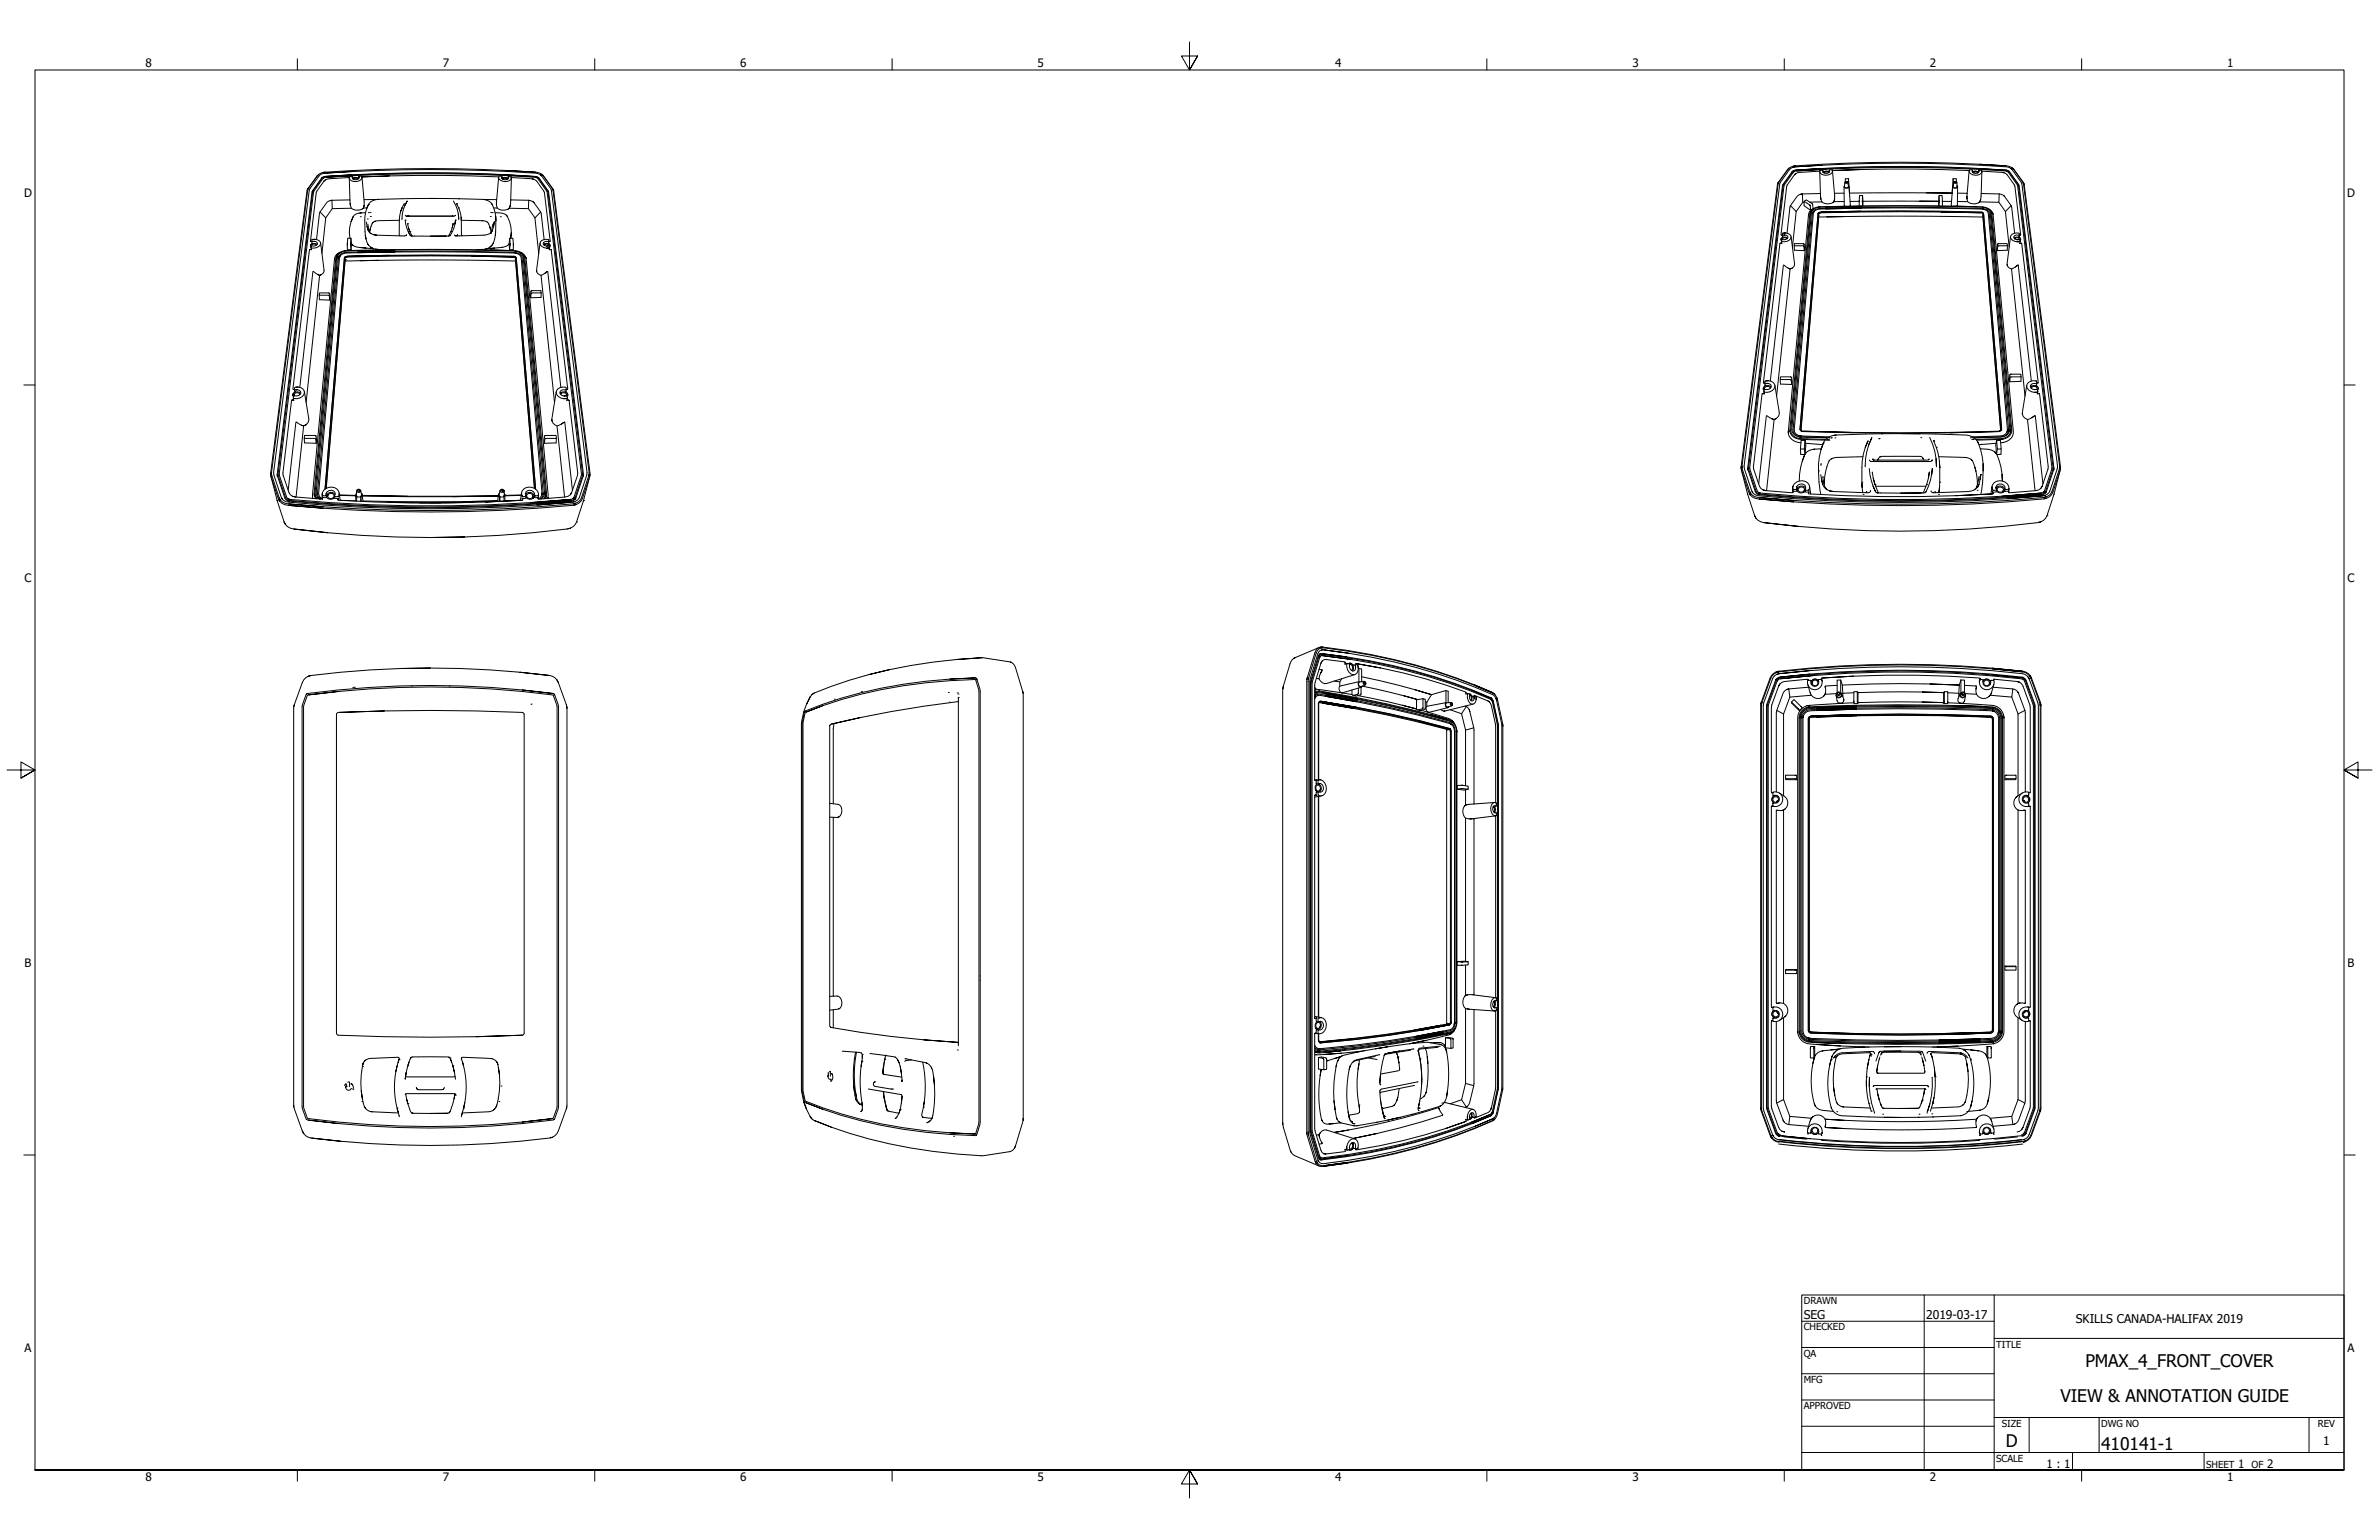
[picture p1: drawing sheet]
<svg xmlns="http://www.w3.org/2000/svg" width="864mm" height="559mm" viewBox="0 0 864 559" stroke-linecap="round" stroke-linejoin="round" font-family="sans-serif">
<defs><g id="words">
<g font-size="6.3">
<text x="757" y="495.9">PMAX_4_FRONT_COVER</text>
<text x="747.9" y="508.6">VIEW &amp; ANNOTATION GUIDE</text>
<text x="728.1" y="524.9">D</text>
<text x="762.8" y="526.2">410141-1</text>
</g>
<g font-size="4.4">
<text x="654.8" y="478.6">SEG</text>
<text x="699.3" y="478.6">2019-03-17</text>
<text x="753.6" y="479.9">SKILLS CANADA-HALIFAX 2019</text>
<text x="843.4" y="524.2">1</text>
</g>
<g font-size="4.2">
<text x="52.8" y="24.4">8</text>
<text x="160.8" y="24.4">7</text>
<text x="268.7" y="24.4">6</text>
<text x="376.7" y="24.4">5</text>
<text x="484.6" y="24.4">4</text>
<text x="592.6" y="24.4">3</text>
<text x="700.5" y="24.4">2</text>
<text x="808.5" y="24.4">1</text>
<text x="8.7" y="71.4">D</text>
<text x="852" y="71.4">D</text>
<text x="8.9" y="211.1">C</text>
<text x="852.2" y="211.1">C</text>
<text x="8.9" y="350.8">B</text>
<text x="852.2" y="350.8">B</text>
<text x="8.9" y="490.5">A</text>
<text x="852.2" y="490.5">A</text>
<text x="742.9" y="532.6">1 : 1</text>
<text x="812.4" y="532.6">1</text>
<text x="822.9" y="532.6">2</text>
<text x="52.8" y="537.5">8</text>
<text x="160.8" y="537.5">7</text>
<text x="268.7" y="537.5">6</text>
<text x="376.7" y="537.5">5</text>
<text x="484.6" y="537.5">4</text>
<text x="592.6" y="537.5">3</text>
<text x="700.5" y="537.5">2</text>
<text x="808.5" y="537.5">1</text>
</g>
<g font-size="3.5">
<text x="654.8" y="473.2">DRAWN</text>
<text x="654.8" y="482.8">CHECKED</text>
<text x="724.7" y="488.9">TITLE</text>
<text x="654.8" y="492.3">QA</text>
<text x="654.8" y="501.8">MFG</text>
<text x="654.8" y="511.4">APPROVED</text>
<text x="726.7" y="517.7">SIZE</text>
<text x="762.8" y="517.7">DWG NO</text>
<text x="841.4" y="517.7">REV</text>
<text x="724.7" y="530.4">SCALE</text>
<text x="800.9" y="532.6">SHEET</text>
<text x="817.3" y="532.6">OF</text>
</g>
</g></defs>
<!-- layer: Visible (ANSI) -->
<g fill="none" stroke="#000" stroke-width=".36">
<path d="M661.4 59.9l-9.6 .6a544.4 544.4 0 0 1 77.1 .1l1.5 .9-.4-.4M718.6 59.6l9.6 .6a556.7 556.7 0 0 0-76.4 0M111.5 68.8l.2-.3-.3 .7-13.1 102.5M111.8 68.6l.2-.3-.3 .7-13.1 102.4M115.8 63.2l-4.1 5.3M116.2 76.9l-1.3 10M116.7 64.6l-3.4 5-12.7 102.5 2.8 8.6a1.82 1.82 0 0 0 1.6 1.1l-.5-.1M117.2 62.6l.8-.1a3.7 3.7 0 0 0-2.7 1.2l-3.3 4.6M117.2 64.8l-3.4 4.8-12.4 102.5 2.7 8.4 .4 .5 .7 .2-.7-.2M117.3 62.9l.7-.1-1.3 .3-.9 .7-3.5 5.2-13 102.4 .1 .9 2.7 8.1M117.6 65.7l-2.8 4.2-2.1 17.6M117.8 64.1h.3l-1.1 .5-3.5 5-12.6 102.5 2.8 8.5 .5 .7 .9 .3-.5-.1"/>
<path d="M118.1 64l-1.4 .6 .3-.2M118.1 64.3l-.9 .5 .4-.3M118.2 79.1l-1.3 12.9M119.9 72.8l.6-.1-1.6 .5-2.7 3.7 2 2.2M126.8 64.6l.3 9M126.8 64.4l-7.2 .4-1.5 .5-.5 .4 .5-.4M126.8 64.2a2.08 2.08 0 0 0 3.2 1.5 1.38 1.38 0 0 0 1.3-1.7l.1 .5M127 72.6l-6.5 .1 .1 3M127.2 74.6l-.1-1 .5 2M127.6 62.3l-9.6 .5a546.5 546.5 0 0 1 77.1 .1l1.5 .9-.4-.4M127.7 63.4l-9.6 .6a555.6 555.6 0 0 1 76.2 0M127.7 64.1l-.8 .1"/>
<path d="M127.9 64.1h-.2h.2a1.17 1.17 0 0 0 1.2 1.2 1.17 1.17 0 0 0 1.1-1.2l.1 .4M127.9 64.2l.1 .7M128.5 64.6l-.4 .3a1.67 1.67 0 0 1 2.1-.1M128.6 64.8l-.3 .3a1.16 1.16 0 0 1 1.7-.1M129 63.7l-10.9 .6a552.6 552.6 0 0 1 76.2 0M130.2 64.1v.7a1.62 1.62 0 0 0-2.2 .1l.3-.3M130.6 77.3l.6-.1-1.7 .4-1.2 .9M130.8 78.6h.1M131.1 63.9l-.8 .1M131.2 63.9l.1 .1M131.4 64.2h.1M131.4 64.3l.8 9.2-.3 2 .3-1"/>
<path d="M131.6 75.8l.3-.3a3.6 3.6 0 0 1-4.3 .1l-7 .1-2.4 3.4M132.7 77.2h-1.5M133.2 75.6l.6-1.4a18.9 18.9 0 0 0-.9 12.5l-.3-1.3M133.2 75.5h-1.3M133.3 79.5h.1M133.7 77.1h.1M133.8 74.2h.1M134.3 77.1h.1M134.4 78.6h.1M136.8 72.4l.6-.1a4.2 4.2 0 0 0-3.6 1.9M137 72.4l-4.9 .2M141.3 63.8l-9.9 .4a553.8 553.8 0 0 1 49.6 0"/>
<path d="M145 79.9l-7.8 .2-1.4 .3 .4-.1M145 79.9l-.1 5.7M145.5 76.6l.4-1.1-.7 2.2-.2 2.2M145.9 75.5h.1M146.7 74h.1M146.7 73.9l-.8 1.6M147 74.5l.8-1.5a12 12 0 0 0-1.9 6.7M147.1 79.9a11.7 11.7 0 0 0 1.8 5.5l-.7-1.4M147.1 79.9h.1M147.1 78.1l.7 .4-.3-.1M147.8 72.9v.1M148 78.2h.1"/>
<path d="M148 78.2l.5 .2-.4-.1M150.7 72h.1M150.7 72l-13.3 .3M156.2 72h5.6h-11.1M161.8 72l4.6 .1M164.3 78.3l-15.8 .1M164.6 72.9v.1a11.8 11.8 0 0 1 1.9 6.3l-.1-1.6M165.3 78.2l-.7 .3h-16.8M165.3 79.9h.1M165.7 73.9h.1M165.7 73.9l1.2 2.7 .6 3.3-.1-1.1M165.8 74h.1"/>
<path d="M166.4 72.1h.1M166.4 72.1l8.6 .2a4.2 4.2 0 0 1 3.7 1.9l-.3-.4M166.5 75.5h.1M166.5 79.3v.4M175.4 72.4l4.9 .2M178 78.6h.1M178.1 77.1h.1M178.7 74.2a12.5 12.5 0 0 1 1.3 5.8v-1.5M178.7 77.1h.1M179.2 75.5h1.3M179.7 77.2l2.8 .2 .8 .3 .9 .8-.4-.4M180.2 74.5v-1l.3 2"/>
<path d="M180.5 75.5a3.6 3.6 0 0 0 4.4 .1l-.4 .3M181 64.3l-.8 9.2M181.1 64a2.06 2.06 0 0 0 3 1.8 1.41 1.41 0 0 0 1.5-1.6v.5M181.2 63.9h.8M181.6 78.6h.1M182.2 64l-.2-.1 .2 .1a1.17 1.17 0 0 0 1 1.3 1.17 1.17 0 0 0 1.3-1l.1 .3M182.2 64.1v.7M182.5 64.5l-.3 .3a1.61 1.61 0 0 1 2.2 .1M182.7 64.5l-.5 .3a1.67 1.67 0 0 1 2.2 .1M182.8 64.7l-.3 .3a1.16 1.16 0 0 1 1.6 .1M183.4 63.4l10.9 .7a553.2 553.2 0 0 0-76.2 0M184.2 78.5a12.1 12.1 0 0 1 1.2 7.9l.2-2"/>
<path d="M184.8 61.9l9.6 .6a559 559 0 0 0-76.4 0M184.9 75.6l6.9 .1 2.4 3.4M185.4 64.1h-.9l-.1 .8M185.4 72.6l6.5 .1M185.5 64.2h.1M185.6 64.4l7.3 .4M185.6 64.6l-.2 9-.5 2 .3-1M191.9 72.7l-.1 3M191.9 72.7l1.2 .3 .8 .6-.4-.4M193.7 65l-.8-.2 1.5 .5 .4 .4 2.8 4.2 2.1 17.6-.3 .1h.2M193.9 73.6l2.6 3.8 1 9.5M194.2 79.1l1.4 12.9"/>
<path d="M194.3 64.1l1.2 .5-.2-.2M194.4 62.5a3.7 3.7 0 0 1 2.7 1.2l-.4-.5M194.7 64.1l-.4-.1 1.4 .6 3.5 5 12.6 102.5-2.8 8.6M194.8 64.5l-.5-.2 .9 .5 3.4 4.8 12.5 102.5-2.8 8.4M195.5 64.6l3.4 5 12.6 102.5-2.8 8.5M196.3 76.9l-2.1 2.2M196.6 63.8l3.6 5.2 12.9 102.4-.1 .9-2.7 8.1a2.89 2.89 0 0 1-2.5 1.8l.8-.2M196.6 63.2l.7 .7 3.7 5.3-.1-.4M197.1 63.7l3.6 5.3-.1-.4M200.7 69l13.2 102.4-.1 1.2 .1-.6M201 69.2l13.2 102.5-.1 1.2 .1-.6M645.3 66.5l.2-.3-.3 .7-13.1 102.5"/>
<path d="M645.6 66.3l.2-.3-.3 .7-13.1 102.4M649.6 60.9l-4.1 5.3M650 74.6l2 2.2M650.5 62.3l-3.4 5-12.7 102.5 2.8 8.6a1.82 1.82 0 0 0 1.6 1.1l-.5-.1M651 60.3l.8-.1a3.7 3.7 0 0 0-2.7 1.2l-3.3 4.6M651 62.5l-3.4 4.8-12.5 102.5 2.8 8.4 .4 .5 .7 .2-.7-.2M651.1 60.6l.7-.1-1.3 .3-.9 .7-3.5 5.2-13 102.4 .1 .9 2.7 8.1M651.4 63.4l-2.8 4.2-2.1 17.6M651.6 61.8h.3l-1.1 .5-3.5 5-12.6 102.5 2.8 8.5 .5 .7 .9 .3-.5-.1M651.9 61.7l-1.4 .6 .3-.2M651.9 62l-.9 .5 .4-.3M652 76.8l-1.3 12.9"/>
<path d="M653.7 70.5l.6-.1-1.2 .3-.7 .6-2.6 3.8-1.1 9.5M654.4 73.4l-2.4 3.4M654.9 73v1.7l2.3 1.6 .8-.5-.4 .3M654.9 73.4h-.5M657.1 74.5l-.2-.1 .3 1.9M657.1 76.5l.5-.4-.8 .9-.3 .8-7.3 78.8M657.3 77.4l-7.2 78.5a3.4 3.4 0 0 0 3.7 3.3l-.8-.1M657.6 77.1l-7.1 78.6a3 3 0 0 0 3.3 2.9l-.7-.1M657.9 77.4l-7 78.5a2.69 2.69 0 0 0 3 2.6h-.7M657.9 74l.1 .3-2.3-1.8-.8 .5 2 1.4M658 74.3l.2 1.4M658.3 77.4l-7 78.5a2.36 2.36 0 0 0 2.6 2.3l-1.1-.2"/>
<path d="M658.7 75.7l-1.1 .8-.3 .9 .1-.5M660 77.5l-6.6 78.4M660.1 75.1h.6a3.5 3.5 0 0 0-3.7 2.3l-7.3 78.5M660.3 78.2l-6.5 77.9M660.6 62.3l.3 9M660.6 77.3l.3-.1-.7 .4-6.5 78.2M660.6 62.1l-7.2 .4-1.5 .5-.5 .4 .5-.4M660.8 70.3l-6.5 .1 .1 3M660.9 76.9l-.9 .6 .1-.3M660.9 77.1l-.9 .5 .1-.3M661 72.3l-.1-1 .5 2h-4.4M661.4 73.3a3.6 3.6 0 0 0 4.3-.1l-.4 .3"/>
<path d="M661.5 61.1l-9.6 .6a553.4 553.4 0 0 1 76.2 0M661.5 61.8h-.8l-.1 .6a2.74 2.74 0 0 0 4.6-.2l-.1-.5 .1 .5M661.7 61.8h-.2h.2a1.17 1.17 0 0 0 1.2 1.2 1.17 1.17 0 0 0 1.1-1.2l.1 .4M661.7 61.9l.1 .7M662.3 62.3l-.4 .3a1.66 1.66 0 0 1 2.1-.1M662.4 62.5l-.3 .3a1.16 1.16 0 0 1 1.7-.1M662.4 75.1l-1.7 .1a2.91 2.91 0 0 0-3.1 1.9l.1-.4M662.4 75.8a3.6 3.6 0 0 0-4.1 1.6l.2-.6M662.4 75.6h-1.7a2.6 2.6 0 0 0-2.8 1.8l.1-.4M662.8 61.4l-10.9 .6a552.6 552.6 0 0 1 76.2 0M662.8 78.7l-2.6 .1M664 61.8v.7a1.62 1.62 0 0 0-2.2 .1l.3-.3"/>
<path d="M664.9 61.6l-.8 .1M665 61.6l.1 .1M665.2 61.9h.1M665.2 62l.8 9.2-.3 2 .3-1M669.3 78.6l-6.5 .1 26-.3 31 .4M669.4 67.8l.1 6.6 .2 .4-.2-.2M669.4 70.1l-3.5 .2M669.5 73.1l-3.8 .1M669.6 67.4l-.2 .3a.95 .95 0 0 0 .9 .6 .95 .95 0 0 0 .9-.7l-.2-.2 .2 .2M669.7 66.2l-.1 1.5a.84 .84 0 0 0 1.3 .3l.1-.3-.1 .3M669.8 66l.1-1.1 1.1-.1 .4 5.3h37.2l-9.3-.1M670 65.9l-.3 .2 .3 .4 .7-.2-.2-.4 .3 .2"/>
<path d="M670.1 65.9l-.2 .1h.6h-.6M670.4 65.9h.1M670.8 66.2l.2 1.5M671 64.8l-.1 2.1M671.2 67.7l.5 6.7M671.4 70.1v.1M671.6 73.1h3.3v-.3v1.9M671.7 74.6v-.2l-.2 .4M674.9 72.8l.1-1.8h1.1v2.3v-.2M675.1 61.5l-9.9 .4a548.3 548.3 0 0 1 49.6 0M675.5 76.6l-14.6 .3a1068.5 1068.5 0 0 1 58.2 0M675.5 76.8l-14.6 .3a1067.9 1067.9 0 0 1 58.2 0"/>
<path d="M675.7 74.8l-13.3 .3a1021.3 1021.3 0 0 1 57 .1M675.8 75.3l-13.4 .3a1013.1 1013.1 0 0 1 56.9 0M675.8 75.5l-13.4 .3a1013.1 1013.1 0 0 1 56.9 .1M676.1 71l.1 3.7-.1-1.4M696.9 73h6.8h-27.4M703.9 71l-.1 3.7M704 72.8l-.1-1.8h1.1l.1 2.3v-.2h3.3M704 73.1v-.3l-.1 1.9M704.6 76.9l14.5 .3a1067.9 1067.9 0 0 0-58.2 0M705.1 73.3v1.4M708.8 67.7l-.5 6.7 .2 .4-.1-.2M709 64.8l1.1 .1 .1 1.1"/>
<path d="M709 64.8l-.4 5.4M709 64.8l.1 2.1M709 67.4l-.2 .2a.95 .95 0 0 0 .9 .7 .95 .95 0 0 0 .9-.6l-.2-.3 .2 .3M709.1 74.8l6.6 .2-26.7-.4-28.3 .5M709.2 66.2l-.2 1.5a.83 .83 0 0 0 1.3 .3l.2-.3-.2 .3M709.5 66h.6l-.5-.1-.3 .2 .3 .4 .7-.1-.2-.5 .2 .2M710 65.9h.1M710.4 66.2l.1 1.5M710.5 74.6v-.2l-.2 .4M710.6 70.1l3.5 .2M710.6 67.8l-.1 6.6M714 72.2v-1l.3 2-3.7-.1"/>
<path d="M714.3 73.2a3.6 3.6 0 0 0 4.4 .1l-.5 .3M714.8 62l-.8 9.2M714.9 61.7a2.06 2.06 0 0 0 3 1.8 1.41 1.41 0 0 0 1.5-1.6v.5M715 61.6h.8M716 61.7l-.2-.1 .2 .1a1.17 1.17 0 0 0 1 1.3 1.17 1.17 0 0 0 1.3-1l.1 .3M716 62.4v.1M716 61.8v.6M716.5 62.2l-.5 .3a1.66 1.66 0 0 1 2.2 .1M716.6 62.4l-.4 .3a1.16 1.16 0 0 1 1.7 .1M717.2 61.1l10.9 .7a553.2 553.2 0 0 0-76.2 0M717.6 75h-1.9l3.6 .1a3.5 3.5 0 0 1 3.7 2.3v-.4M718.3 61.9l-.1 .7a1.62 1.62 0 0 0-2.2-.1l.3-.3"/>
<path d="M719.1 77.2l.7 .4-.1-.2M719.2 61.8h-.9M719.2 70.3l6.5 .1M719.3 61.8l.1 .1M719.4 62.1l7.3 .4M719.4 62.3l-.2 9-.5 2 .3-1M719.6 77.1h-.5l1 .5M719.6 77l-.5-.1 1 .6 6.5 78.4M719.7 78.2l6.5 77.9M719.8 77.6l6.5 78.2-.7 .7 .3-.1M719.9 75.7l-.6-.1a2.59 2.59 0 0 1 2.8 1.8l7 78.5M719.9 75.2h-.5a2.91 2.91 0 0 1 3.1 1.9l7.1 78.6"/>
<path d="M720.2 76l-.9-.1a2.28 2.28 0 0 1 2.5 1.5l6.9 78.5M721.3 75.7l.2 .1M722 75.8l.9 .7 .6 1.3-.1-.4M722 76.1l-.5-.3 .9 .7 .4 .9 7.2 78.5M723 77.4l7.3 78.5a3.6 3.6 0 0 1-4 3.5l.8-.1M723.5 77.8l7.4 78.8a4.1 4.1 0 0 1-4.3 4.1l.8-.2M725.6 73.4l2.4 3.4M725.7 70.4l1.2 .3 .8 .6-.4-.4M725.7 70.4l-.1 3-6.9-.1M727.5 62.7l-.8-.2 1.5 .5 .4 .4 2.8 4.2 2.1 17.6-.3 .1h.2M727.7 71.3l2.4 3.3M728 76.8l1.4 12.9"/>
<path d="M728.1 61.8l1.2 .5-.2-.2M728.2 60.2a3.7 3.7 0 0 1 2.7 1.2l-.4-.5M728.5 61.8l-.4-.1 1.4 .6 3.5 5 12.6 102.5-2.8 8.6M728.6 62.2l-.5-.2 .9 .5 3.4 4.8 12.5 102.5-2.8 8.4M729.3 62.3l3.4 5 12.6 102.5-2.8 8.5M730.1 74.6l1.2 10M730.1 74.6l-2.1 2.2M730.4 61.5l3.6 5.2 12.9 102.4-.1 .9-2.7 8.1a2.89 2.89 0 0 1-2.6 1.8l.9-.2M730.4 60.9l.7 .7 3.7 5.3-.1-.4M730.9 61.4l3.6 5.3-.1-.4M734.5 66.7l13.2 102.4-.1 1.2 .1-.6M734.8 66.9l13.2 102.5-.1 1.2 .1-.6"/>
<path d="M112.5 90.5h.2l-.4 .2-6 50.4M112.9 89.9l.2 .7-.4-.1M113 89.4v.5M113.1 88.9l-.1 .4a1.05 1.05 0 0 1 .9-.8 1.05 1.05 0 0 1 1 .5M113.2 87.5v.7M113.2 87.6h-.4M113.2 87v.5l.3 .1h-.2M113.3 88.3h.2l-.8 .6 .2 .7-.2-.3M113.4 86.9h-.1M113.6 98.5l-4.8 42.1M113.7 98.5l2.3 1.4-.7-.3M114.1 87.6h-.6a1.24 1.24 0 0 1 1.7 .8 2.58 2.58 0 0 1-2.2 1l.1-.2"/>
<path d="M114.3 86.8l-.9 .1a2.31 2.31 0 0 1 3 1.5 2.62 2.62 0 0 1-3.3 1.6M115.1 88.7a1.53 1.53 0 0 0-2.4 .6l.1-.5M116 99.9l-4.9 46.1M116.4 88.2l1.2 9.9a1.9 1.9 0 0 1-1.6 1.8l.7-.3M122.2 92.4l.6-.5a2.61 2.61 0 0 0-1.4 1.9l-8 85.7M122.2 93.5l-7.8 85.4 .1 1.1 .5 1-.5-1M122.5 93.2l-7.7 85.4a2.72 2.72 0 0 0 1.1 2.5l-.5-.5M122.9 93.5l-7.7 85.4a2.42 2.42 0 0 0 1.1 2.2l-.5-.5M123.2 91.7l-.4 .2M123.2 93.5l-7.5 85.4a2.21 2.21 0 0 0 1.3 2.1l-.6-.4M123.9 91.5l-.1 .1a2.48 2.48 0 0 0-1.6 1.9l.1-.6M125 93.6l-7 83.9"/>
<path d="M125.1 91l.7-.1a3.6 3.6 0 0 0-3.9 2.6l-7.9 85.4M125.5 94.3h.1M125.5 94.3l-7.1 82.9M125.6 93.3h.4l-.7 .4-6.9 83.5M126 93l-1 .6 .2-.3M126 93.1l-1 .6 .2-.3M126.1 88.7v-.2v2.1h1.3M126.1 88.5l.1-2.1h1.2l-.2 2.6v-.3M127.2 89l.2 1.6M127.4 86.4l.2 1.9-.2 2.3M127.4 80.4l.9-1.9a12.1 12.1 0 0 0-1.3 7.9M128.1 89l-.5-.5a3.5 3.5 0 0 0 2.7 1.3"/>
<path d="M129.6 91l-3.9 .1a3.1 3.1 0 0 0-3.2 2.1l.1-.4M129.6 91.7l-3.8 .1a2.36 2.36 0 0 0-2.6 1.7l.3-.7M129.6 91.5l-3.8 .1a2.69 2.69 0 0 0-2.9 1.9l.1-.4M130.6 94.6l-5.3 .1M132.9 86.7l.9 2.3-.3-.5M132.9 90l-2.6-.2 6.6 .7-.6-.1M133 80.6l.7 3.1-.5-1.5M133.5 81.3l.8 3.2M133.7 83.7a3.3 3.3 0 0 0 3.1 1.6l-1.1-.1M133.8 89l1.8 1.3-1-.6M134.4 84.7h.1M134.7 82.1l-.5 2.1 .2-1.1"/>
<path d="M134.7 82.1h.1M135.2 80.9l-.5 1.2M135.8 80.4l-.6 .5 .2-.2M136.8 85.3l10 .3 .7-.3M136.9 90.5l2.7 .1M137.3 94.5l-6.7 .1a1217 1217 0 0 1 56.6 .1M141.1 92.6l-15.1 .4a1066.7 1066.7 0 0 1 60.4 0M141.1 92.8l-15.1 .3a1053.2 1053.2 0 0 1 60.4 0M143.4 90.7l-13.8 .3a1017.3 1017.3 0 0 1 57.1 .1M143.4 91.4l-13.8 .3a1009.7 1009.7 0 0 1 57.1 .1M143.4 91.2l-13.8 .3a1009.7 1009.7 0 0 1 57.1 .1M148 81.2h.1"/>
<path d="M148 81.2l.8 2.8-.5-1.4M148.8 84h.1M148.8 84l.8 1.6 12.4 .1h-5.8M148.9 85.4l.7 .2h-.4M163.3 85.6l.2-.2-1.5 .3M163.7 84l-.9 1.6M163.7 84h.1M164.2 82.6l.3-1.4-.8 2.8M164.5 81.2h.1M164.9 85.2l.7 .4h-.3M165.2 81.3l.1-1.4a11.7 11.7 0 0 1-1.8 5.5M165.9 85.2l.2 .1"/>
<path d="M166.1 85.4v.2M167.5 85.4h.1M167.5 85.5v.1M171.3 92.9l15.1 .4a1066.3 1066.3 0 0 0-60.4 0M174.7 80.1l-7.2-.2v5.5M175.2 80.1h-.5l2 .4M176.2 90.4l.6-.1-4 .3M177 80.7l-.3-.2 1 1.6M177.8 89.7l.8-.7-1.8 1.3M178 90.7l6.8 .2a1014.5 1014.5 0 0 0-59 0h1.8M178 84.7h.1M178 83.1l-.3-1 .6 2.1"/>
<path d="M178.3 84.3l.4-.6a3.3 3.3 0 0 1-3 1.6l-10.1 .3M178.9 81.3l-.8 3.2M179 88.5l.2-.5-.6 1M179.2 82.2l.2-1.6-.7 3.1M179.4 80.4h.1M179.8 85.4l.1-1.3-.7 3.9M180 80h.1M180 80l-.1 4.1M182.1 89.8l-5.3 .5 2.7-.3M184.8 90.9h1.9a3.6 3.6 0 0 1 3.8 2.6l-.1-.5M185 86.4l-.2 2.1M185.2 88.7v-.2l-.2 2.1"/>
<path d="M185.2 88.5l-.2-2.1h1.2l.2 2.6v-.3M186.4 89l-.1 1.6h-1.3l-.2-2.1a3.5 3.5 0 0 1-2.7 1.3l.4-.1M186.4 93.3l.7 .4-.1-.2M186.9 93.2l-.5-.1 1 .6M186.9 93.1l-.5-.1 1 .6 7 83.9M187 94.3h.1M187 94.3l.1 .1zM187.1 93.7l7 83.5M187.1 94.4l6.9 82.8M187.2 91.6h-.5a2.71 2.71 0 0 1 2.8 1.9l7.7 85.4M187.3 91.1h-.6a3.1 3.1 0 0 1 3.2 2.1l7.7 85.4M187.6 92l-.9-.2a2.37 2.37 0 0 1 2.5 1.7l7.5 85.4"/>
<path d="M188.5 91.5l.2 .1M189.2 91.7l.4 .2a2.6 2.6 0 0 1 1.4 1.9l-.1-.4M189.3 92l-.6-.4a2.48 2.48 0 0 1 1.5 1.9l7.8 85.4M190.5 93.5l7.9 85.4-.1 1-.5 1.1 .5-1.1M191 93.8l7.9 86.8M194.8 98.6v-.5a1.91 1.91 0 0 0 1.6 1.8M196 88.2l-1.2 9.9M196.4 99.9l4.9 46.1M197.8 88.4l-.5 .3a1.54 1.54 0 0 1 2.4 .6M197.8 99.2l.7-.6-2.1 1.3M197.8 88.7l-.3 .3a1.08 1.08 0 0 1 1.9 .3M198.7 98.5l-.2 .1 .3-.1 4.8 42.1"/>
<path d="M199 86.9a2.31 2.31 0 0 0-3 1.5 2.62 2.62 0 0 0 3.4 1.6h-.9M199.1 86.9l.1 1.3-.3 .1h.2M199.1 87.6h-.2a1.24 1.24 0 0 0-1.7 .8 1.53 1.53 0 0 0 1.9 .8l-.6 .1M199.2 87.6h.2M199.3 89.2h-.2l.4 .2-.2 1.2 .8 .1-.1-.2M199.4 88.5l-.5-.2 .8 .6-.2 .7M199.5 89.9l-.1 .1M200.1 90.7l6 50.4-.4 .2h.3M646.3 88.2h.2l-.4 .2-6 50.4M646.7 87.6l.2 .7-.4-.1M646.8 87.1v.5M646.9 86.6l-.1 .4a1.05 1.05 0 0 1 .9-.8 1.05 1.05 0 0 1 1 .5"/>
<path d="M647 85.2v.7M647 85.3h-.4M647 84.7v.5l.3 .1h-.2M647.1 86h.3l-.9 .6 .2 .7-.2-.3M647.2 84.6h-.1M647.4 96.2l-4.8 42.1M647.5 96.2l2.3 1.4-.7-.3M647.9 85.3h-.6a1.24 1.24 0 0 1 1.7 .8 2.57 2.57 0 0 1-2.2 1l.1-.2M648.1 84.5l-.9 .1a2.3 2.3 0 0 1 3 1.5 2.62 2.62 0 0 1-3.3 1.6M648.9 86.4a1.54 1.54 0 0 0-2.4 .6l.1-.5M649.8 97.6l-4.9 46.1M650.2 85.9l1.2 9.9a1.91 1.91 0 0 1-1.6 1.8l.7-.3"/>
<path d="M654.5 89.2h-3.2l.1 1.6 3.6 .1M654.7 89.3l-.2-.1 .3 .3 .2 1.4M654.8 88.5l.1 .2-.4-.3h-3.1l-.1 .8M654.9 88.7l.1 2.2M725.2 89.5l-.1 1.4M725.2 88.5l.3-.1-.4 .3v2.2M725.5 88.4h3.1l.1 .8h-3.1l-.4 .3 .1-.2M728.6 96.3v-.5a1.91 1.91 0 0 0 1.6 1.8M728.7 89.2v1.6l-3.6 .1M729.8 85.9l-1.2 9.9M730.2 97.6l4.9 46.1M731.6 86.1l-.5 .3a1.53 1.53 0 0 1 2.4 .6"/>
<path d="M731.6 96.9l.7-.6-2.1 1.3M731.6 86.4l-.3 .3a1.08 1.08 0 0 1 1.9 .3M732.5 96.2l-.2 .1 .3-.1 4.8 42.1M732.8 84.6a2.3 2.3 0 0 0-3 1.5 2.61 2.61 0 0 0 3.4 1.6h-.9M732.9 84.6l.1 1.3-.3 .1h.2M732.9 85.3h-.2a1.23 1.23 0 0 0-1.7 .8 1.52 1.52 0 0 0 1.9 .8l-.6 .1M733 85.3h.2M733.1 86.9h-.2l.4 .2-.2 1.2 .8 .1-.1-.2M733.2 86.2l-.5-.2 .8 .6-.2 .7M733.3 87.6l-.1 .1M733.9 88.4l6 50.4-.4 .2h.3M115.9 107.1v1.6l3.8 .2"/>
<path d="M119.4 107.2l-.2-.1 .4 .3 .1 1.5M119.5 106.4l.1 .1-.4-.2h-3.2l-.1 .8h3.3M119.6 106.5l.1 2.4M192.8 106.6l-.2 1.5M192.8 105.5h.3l-.4 .2-.1 2.4 3.8-.2 .1-1.6M193.1 105.5h3.3l.1 .8h-3.3l-.4 .3 .1-.2M640.7 139v.7M640.7 138.9l-.6-.1 .1 .2M640.7 138.4v.6l.3 .2h-.2M640.8 139.9l-.1-.2 .4 .2-1 .8 .3 .9-.3-.4M641 138.2l-.2 .1M641.8 139.1l-.8 .1a1.38 1.38 0 0 1 2 1.1 1.88 1.88 0 0 1-2.5 1l-.1 .2 .1-.2"/>
<path d="M642 138.1l-1 .1a2.56 2.56 0 0 1 3.3 2.1 3 3 0 0 1-3.8 2M644.3 139.8l1.6 9.9a2.47 2.47 0 0 1-1.9 2.5l.9-.4M646.2 137.7l.1 1.7 4.1 .1M650.1 137.8l-.3-.1 .4 .3 .2 1.5M650.2 136.8l.1 .2-.4-.3h-3.6l-.1 1h3.6M650.3 137l.1 2.5M729.7 137l-.2 1.5M729.7 135.8h.3l-.4 .2-.1 2.5M730 135.8h3.6l.1 .9h-3.6l-.4 .3 .1-.2M733.7 136.7l-.1 1.7-4.1 .1M735.7 139.8l-1.6 9.9M739.1 138.2a2.56 2.56 0 0 0-3.4 2.1 3 3 0 0 0 3.8 2l-1 .1"/>
<path d="M739.2 138.3l.1 1.4-.4 .2h.3M739.3 139.2l.1-.2-.1 .2a1.74 1.74 0 0 0-2.3 1.1 1.71 1.71 0 0 0 2.3 1l-.8 .1M739.4 138.9l.1 .1M106 145.1h.3l-.5 .2-3.1 26.4 2.2 7.1 .5 .7 .8 .6 1 .2-1-.2M106.5 144.4l.2 .9-.4-.2M106.6 143.8l-.1 .7M106.7 143.2v.4v-.4a1.19 1.19 0 0 1 1.1-.7 1.19 1.19 0 0 1 1.1 .7M106.9 141.3v.7M106.9 141.2l-.6-.1 .1 .2M106.9 140.7v.6l.3 .2h-.2M107 142.2l-.1-.2 .4 .2-1 .8 .3 .9-.3-.4M107.2 140.5l-.2 .1"/>
<path d="M107.4 153.3l-2.8 24.6M107.5 153.2l2.7 1.3-.8-.2M108 141.4l-.8 .1a1.37 1.37 0 0 1 2 1.1 1.88 1.88 0 0 1-2.5 1l-.1 .2 .1-.2M108.2 140.5h-1a2.56 2.56 0 0 1 3.3 2.1 3 3 0 0 1-3.8 2M109.1 142.8a1.62 1.62 0 0 0-1.6-.6 1.62 1.62 0 0 0-1.2 1.3l.1-.5M110.2 154.5l-2.7 25.9M110.4 159.1l.1 1.6 4.3 .2M110.5 142.1l1.6 9.9a2.46 2.46 0 0 1-1.9 2.5l.9-.4M114.5 159.2l-.3-.1 .4 .3 .2 1.5M114.6 158.1l.1 .2-.4-.3h-3.7l-.2 1.1h3.8M114.7 158.3l.1 2.6M197.8 159.4l-.2 1.5"/>
<path d="M197.8 158.1l.3-.1-.4 .3-.1 2.6 4.3-.2 .1-1.6h-3.8l-.4 .3 .1-.2M198.1 158h3.8l.1 1.1M200.4 152.8l-.1-.8a2.1 2.1 0 0 0 1.1 2.1 2.1 2.1 0 0 0 2.4-.2l.8-.6-.8 .6M201.9 142.1l-1.6 9.9M202.2 154.5l2.7 25.9M203.7 142.4l-.4 .4a1.62 1.62 0 0 1 1.6-.6 1.62 1.62 0 0 1 1.2 1.3M203.8 142.8l-.2 .4a1.11 1.11 0 0 1 1.2-.7 1.11 1.11 0 0 1 .9 1.1h-.3l.5 .2v.6M204.9 153.2l-.3 .1h.4l2.8 24.6M205.3 140.5a2.56 2.56 0 0 0-3.4 2.1 3 3 0 0 0 3.8 2l-1 .1M205.4 140.6l.1 1.4-.4 .2h.3M205.5 141.5l.1-.2-.1 .2a1.74 1.74 0 0 0-2.3 1.1 1.71 1.71 0 0 0 2.2 1l-.7 .1M205.6 141.2l.1 .1"/>
<path d="M205.7 142.5l-.6-.3 1 .8-.2 .9M205.9 144.5l-.2 .1M205.9 144.4l-.2 .9h.9l-.2-.2M206.6 145.3l3.1 26.4-2.2 7.1M639.8 142.8h.3l-.5 .2-3.1 26.4 2.2 7.1 .5 .7 .8 .6 1 .2-1-.2M640.3 142.1l.2 .9-.4-.2M640.3 142.1v.1M640.4 141.5l-.1 .6M640.5 140.9v.4v-.4a1.2 1.2 0 0 1 1.1-.7 1.2 1.2 0 0 1 1.1 .7M641.2 151l-2.8 24.6M641.3 150.9l2.7 1.3-.8-.2M642.9 140.5a1.62 1.62 0 0 0-1.6-.6 1.62 1.62 0 0 0-1.2 1.3l.1-.5"/>
<path d="M644 152.2l-2.7 25.9M649.2 157.1v-.5a4.2 4.2 0 0 0 4.6 4.1M649.8 156.5l-.1-.6a3.6 3.6 0 0 0 4 3.5l8.8 .3M651.3 156.3h.1M653.4 155.7l.1 .4 .9 .5-.5-.1M653.8 159.2l8.9 .3M653.8 158.6l9.7 .2M653.8 156.1l-.1-.3 .8 .7M653.9 158.5l2.1 .1M653.9 158.2l10.1 .3M654.4 156.6a1060.2 1060.2 0 0 0 71.2 0l-17.8 .4M655.2 160l-.2 2.9h-1.4l.2-3.1h1.4l.3 1.7-.2 3.2a4.4 4.4 0 0 1 3.5-1.7h-.4"/>
<path d="M662.9 159.7h.1M663.1 159.5h.1M663.4 159.7h.1M663.7 159.5h.1M663.9 158.9h.1M663.9 159.7h.1M664 158.8h.1M664.6 158.9h.1M664.8 158.9h.1M665.8 157.9h.7a5.2 5.2 0 0 0-4.6 2.8M666.1 158.9h.1M678.1 159.9l-.1 .3 .2-.1"/>
<path d="M679.5 158.7l-.1 .2M682 159.2h.1M682.1 159.1h.1M683.1 157.4h.1M683.1 157.4l-16.6 .5M690 157.3l7 .1h-13.9M697 157.4l16.5 .5a5.2 5.2 0 0 1 4.6 2.8l-.3-.6M697.3 158.8h.1M700.5 158.7a24 24 0 0 1 2.4 10.3l-.1-2.6M701.9 159.9h.1M701.9 159.9l.1 .3a21.9 21.9 0 0 1 2.1 9.4v-1.9M715.2 158.9h.1"/>
<path d="M715.5 158.5h.1M715.8 159.5h.1M716.1 158.8h.1M716.2 158.9h.1M716.3 159.5h.1M724.1 159.5l2.2-.1-8.8 .3M724.8 159.9l-.3 1.6 .4 3.4M724.8 159.8h1.4l.3 3.1h-1.5zM725.6 156.5a1057.5 1057.5 0 0 1-71.1 0l17.7 .4M726.5 156.1l.1-.4-.1 .4-.9 .5M728.6 156.8l.1-.9a2.36 2.36 0 0 1-2.6 2.3l-10.1 .3M728.7 156.3h.1"/>
<path d="M729.1 156.4v-.5a2.69 2.69 0 0 1-2.9 2.6l-9.7 .3M729.6 156.2v-.5a3 3 0 0 1-3.4 2.9l-9.6 .3M729.9 156.5l.1-.6a3.4 3.4 0 0 1-3.8 3.3l-8.9 .3M734.2 150.5l-.1-.8a2.47 2.47 0 0 0 1.9 2.5M736 152.2l2.7 25.9M737.5 140.1l-.4 .4a1.62 1.62 0 0 1 1.6-.6 1.62 1.62 0 0 1 1.2 1.3M737.6 140.5l-.2 .4a1.1 1.1 0 0 1 1.2-.7 1.1 1.1 0 0 1 .9 1.1M737.6 151.6l.8-.6-2.4 1.2M738.7 150.9l-.3 .1h.4l2.8 24.6M739.5 141.3h-.2l.4 .2-.2 1.5h.9l-.2-.2M739.5 140.2l-.6-.3 1 .8-.2 .9M739.7 142.2l-.2 .1"/>
<path d="M740.4 143l3.1 26.4-2.2 7.1M98.2 172.3l.1-.6 .1 1.2 2.6 8M98.3 172.7l2.3 8.9M98.6 172v-.6l.1 1.2 2.6 8M100.6 172.2v.7M114.1 179.9l-.1-1 .1 1 .5 1.1M115.7 179.3h.1M116.9 179.6l.2 1.4-.3 .1 .3-.1-.1-.7M117 179.7l.2 .2-.2-.1M117 178.8v.9a3.3 3.3 0 0 1 2.5-2.9 3.3 3.3 0 0 1 3.5 1.5l.1 .9-.2 .9M118.3 179.8l.1-.2-.3 .3h-.9M118.4 179.6l.1 .7"/>
<path d="M118.4 179v.6a1.66 1.66 0 0 1 1.5-1.7 1.66 1.66 0 0 1 1.8 1.3l-.2 .9 .2 .1-.2-.1M118.7 179.5l-.2 .6a1.71 1.71 0 0 1 1.4-1.4 1.71 1.71 0 0 1 1.7 .8M119.2 179.4l-.3 .6a1.3 1.3 0 0 1 2.2-.6l.2 .6a1.29 1.29 0 0 1-2.2 .5l-.2-.5M121.4 179.9v.7M123.1 178.8l.4 2.8 5.7 .1M123.2 179.6l5.9 .2M123.2 179.7l5.9 .2M129.1 179.7l.1 2.2M129.4 179.1l-.2 .9 .3 .4-.3-.4M129.4 178.1l.1 2 1.2 .2 .4-.3 .1-.6-.1 .6M130.6 177.9l-.2-.3-.7 .3 .2 .3 .7-.3-.2 .3M130.9 178l.3 1.4"/>
<path d="M130.9 178.1l-.2-.4-.5-.2-.5 .2-.3 .4 .2 .4 .5 .2 .6-.2 .2-.4-.2 .4M131.5 179.4l-.4-.5 .4 .5-.1 .5-.4 .5M131.5 179.5l.3 2.5M131.5 180l16.5 .2 32.9-.2-16.5 .2M180.9 179.8l-16.5 .3-32.9-.3 16.5 .3M180.9 179.5l-.2 2.5M181.3 178.9l-.3 .5v.5l.4 .5-.4-.5M181.5 178l-.2 2 1.1 .4 .5-.3 .2-.5-.2 .5M182.7 177.9l-.2-.3h-.5l-.2 .3 .3 .3h.4l.2-.3-.2 .3M182.8 178.5l.2-.4-.2 .4h-1.1l-.2-.4 .2-.4h1l.4 1.9M183.3 179.5l-.3-.4 .3 .4-.4 .9 .1 1.5M183.3 179.7l-.1 2.2"/>
<path d="M189.2 179.7l-5.9 .2M189.2 179.6l-5.9 .2M189.3 179.2l.2 .9a2.6 2.6 0 0 1 .7-2.8 2.6 2.6 0 0 1 2.9-.5 2.79 2.79 0 0 1 2.4 2.9M189.3 178.8l-.4 2.8-5.7 .1M190.7 179.2l.2 .6-.2-.6a1.71 1.71 0 0 1 2-1.3 1.71 1.71 0 0 1 1.4 1.9l.3 .1-.3-.1M191 179.9v.7l-.3 .2h.2M191.2 179l-.4 .5a1.71 1.71 0 0 1 1.8-.8 1.71 1.71 0 0 1 1.3 1.4M193.5 180a1.22 1.22 0 0 0-1.2-1 1.22 1.22 0 0 0-1.2 1 1.3 1.3 0 0 0 2.2 .5l.2-.5-.2 .5M194 179.6l-.1 .7M195.4 179.8l-1 .1M195.5 179.6l-.1 1.4M196.7 179.5v-.6a2.2 2.2 0 0 1-1.3 2.1"/>
<path d="M196.7 179.3h.1M197.2 179.5v-.6a2.41 2.41 0 0 1-1.1 2.2M197.6 179.3v-.7a2.7 2.7 0 0 1-1.1 2.5M197.9 180l.1-1.1-.1 1.1-.5 1M207 179.5l.5-.7-.5 .7-.8 .6-1 .2-9.6 .8-.3-.3 .1 .2M211.8 172.2v.7M213.8 172.6l-2.7 8a3.6 3.6 0 0 1-3.2 2.2l1.1-.2M214.1 172.9l-2.7 8a3.9 3.9 0 0 1-3.5 2.5l1.2-.3M214.1 172.7a135.2 135.2 0 0 1-4.8 16.6 3.8 3.8 0 0 1-3.4 2.6l1.1-.2M632 170l.1-.6 .1 1.2 2.6 8M632.1 170.4l2.3 8.9M632.4 169.7v-.6l.1 1.2 2.6 8"/>
<path d="M634.4 179.3l2.6 7.8M634.4 179.3h.1M634.4 169.9v.7M635.3 179.5l-.5-.9a3.9 3.9 0 0 0 3.5 2.5M635.6 179.1l-.5-.8a3.6 3.6 0 0 0 3.2 2.2M636.2 178.8l-.3-.7a2.89 2.89 0 0 0 2.6 1.8 552.7 552.7 0 0 0 103 0l-12.7 1.1M638.8 179.5a548.9 548.9 0 0 0 102.4 0l-12.7 1.1M638.9 179.3a548.8 548.8 0 0 0 102.2 0l-12.6 1M639 178.9a548.2 548.2 0 0 0 102.1 0l-14.5 1.2M641 178l9.6 .8M650.7 177.2l.2 1.5-.3 .1 .3-.1-.1-.7M650.8 177.4v.1"/>
<path d="M650.8 176.5v.9a3.3 3.3 0 0 1 2.5-2.9 3.3 3.3 0 0 1 3.5 1.5l.1 .9-.2 .9M650.9 178.2l1.1 .1M652.1 177.5l.1-.2-.3 .3h-.9M652.2 177.3l.1 .7M652.2 176.7v.6a1.66 1.66 0 0 1 1.5-1.7 1.66 1.66 0 0 1 1.8 1.3l-.2 .8 .2 .2-.2-.2M652.3 178a1.73 1.73 0 0 0 2.9 .2l-.5 .5M652.3 178l-.3 .3 .2-.1M652.5 177.2l-.2 .6a1.71 1.71 0 0 1 1.4-1.4 1.71 1.71 0 0 1 1.7 .8M653.6 162.9l.1 2 1.4 .1M654.2 167.3l.9-2.3a23.4 23.4 0 0 0-1.9 9.5M655 162.9l.3 2M655.1 177.7l-.2-.6a1.3 1.3 0 0 0-2.2 .6l.2 .5a1.3 1.3 0 0 0 2.2-.5l-.3 .5"/>
<path d="M655.2 177.6l.1 .7M655.3 164.7l-.1 .2M655.3 178.5l1.1 .1M655.4 160.8l6.3 .5M655.5 177.9h1.1M656.5 179.1v-.3v.3a510.9 510.9 0 0 0 66.8 .1l-13.3 .7M656.6 178.5l-.1 .3M656.9 176.5l.4 2.8M660.1 170.9h.1M660.1 170.9l.2 4 .7 4.6M660.8 168.7h.1M660.9 168.3h.1"/>
<path d="M661 172.2l.7 3.6-.5-1.8M661 163.2l.9-2.5a23.6 23.6 0 0 0-1.8 10.2M661.1 162.8l-2.3 .2M661.7 175.8a4 4 0 0 0 3.8 2.6l-1.3-.3M661.7 173.1h.1M661.7 173.1l.6 3.2 .7 1.2-.4-.6M661.9 160.7h.1M663 177.5l.3 .2M663.9 167.5a21.7 21.7 0 0 0-1.7 8.4l.1-1.7M664.3 178.3h.1M664.6 166.6l-.7 .9 .2-.4M675.9 175h.1"/>
<path d="M676 176.9l-.1-1.9 .3 3.7M676.2 165.7l-9.2 .3-2.4 .6 .5-.2M676.3 179.4h.1M677.1 162.4l.9-2.2a22.3 22.3 0 0 0-2.1 9.4v5.4M677.6 178.5v-.2l-.2 .5M678.4 161.3l1.1-2.4a22.3 22.3 0 0 0-2.4 10.5M678.6 170a22.1 22.1 0 0 0 2.2 8.4l-.9-2M678.6 166.9l.3 .4 .6 .2-.4-.1M679 178.4v-.3l-.2 .5-.7 .2-12.6-.4M679.7 171.3l.9 4.5-.6-2.2M679.7 171.3h.1M679.8 166.6h.1"/>
<path d="M679.8 166.6l.5 .4-.4-.2M680.6 175.8h.1M680.6 175.8l1.4 3.1M680.8 178.4l.8 .5-.5-.2M680.9 176.4h18.3M681.6 178.9h15.7h-7.3M682.4 165.8h.1M682.4 165.8l-.8 1.2 .3-.6M696.8 165.6l-14.4 .2 .3-.1M697.1 165.6h-.3l1 .4M697.3 178.9h.1M698.1 166.4l-.3-.4 .6 1"/>
<path d="M698.9 178.7l.3-.3-.8 .5h-1.1M699.4 175.8h.1M700 173.6l.4-2.3a18.2 18.2 0 0 1-2.4 7.6M700.1 166.8l.2-.2-.6 .4h-19.4M700.4 171.3h.1M701 178.1l.2 .5 .7 .2-.4-.1M701.2 172.1l.3-2.1a22.1 22.1 0 0 1-2.3 8.4M701.3 167.1l.1-.2-.2 .4-.6 .2h-21.1M702 160.1h.1M702.4 178.3l.3 .5-.2-.3M702.9 162.3h.1M702.9 169v.4"/>
<path d="M703.7 179.4h.1M703.8 165.7l9.2 .3M704.1 169.6h.1M704.1 169.6l.1 5.4-.4 3.7 .3-1.8M704.2 175h.1M713.7 166h-.7l1.3 .2 1.3 .5M715.9 167.1l-.3-.4 .6 .8 .7 1.9M717.3 171l-.4-1.6 .7 3.2 .2 3.3M717.4 176.9l.3-.6-1 1.4M717.7 177.9h.1M717.9 176.8l.5-1a4 4 0 0 1-3.9 2.6l-12.6 .4M718.1 160.7a23.5 23.5 0 0 1 1.8 10.2v-2.6"/>
<path d="M718.4 173.1l-.7 3.2M718.4 173.1h.1M718.8 174l.3-1.8-.7 3.6M718.9 162.8l2.7 .2a4.2 4.2 0 0 1 3.1 1.7l-.6-.7M719.1 172.2h.1M719.9 170.9l-.2 4-.7 4.6M723.1 176.9l.2 .9a2.6 2.6 0 0 1 .7-2.8 2.6 2.6 0 0 1 2.9-.5 2.78 2.78 0 0 1 2.4 2.9M723.1 176.5l-.4 2.8M723.3 178.4l.3 .7-.3 .1 .3-.1M723.3 177.8l.4 .1h-.2M724.5 178.5h-1.1M724.5 176.9l.2 .6-.2-.6a1.71 1.71 0 0 1 2-1.3 1.71 1.71 0 0 1 1.4 1.9l.3 .1-.3-.1"/>
<path d="M724.6 160.8l-6.2 .5M724.8 177.7l-.1-.2-.2 .4h-.8M724.8 178.2a1.77 1.77 0 0 0 2.9-.2l-.3 .5M724.8 177.6l-.3 .9h.2M725 176.7l-.4 .5a1.71 1.71 0 0 1 1.8-.8 1.71 1.71 0 0 1 1.3 1.4M725 162.9l-.2 2M726.5 162.9l-.1 2h-1.5a23.3 23.3 0 0 1 2 9.6l-.1-2.4M726.6 160.7h-.3M727.3 177.7a1.3 1.3 0 0 0-2.2-.6l-.2 .6a1.3 1.3 0 0 0 2.2 .5l.2-.5-.2 .5M727.8 178.2l-.1-.2 .3 .3 1-.1M727.8 177.3l-.1 .7M729.1 178.2v.3"/>
<path d="M729.2 177.5l-1 .1M740.8 177.2l.5-.7-.5 .7-.8 .6-1 .2-9.6 .8-.3-.3 .1 .2 .1-1.5M741.8 178.7l.3-.5-.3 .5-.7 .2M742.3 178.7l.2-.4-.5 .7-.9 .3M742.6 178.8l.2-.4a1.82 1.82 0 0 1-1.6 1.1M745.6 169.9v.7M745.6 179.3l-2.5 7.7a3.8 3.8 0 0 1-3.4 2.6l1.1-.2M745.6 179.3h.1M747.6 170.3l-2.7 8a3.6 3.6 0 0 1-3.2 2.2l1.1-.2M747.9 170.6l-2.7 8a3.9 3.9 0 0 1-3.5 2.5l1.2-.3M747.9 170.4l-2.3 8.9M100.6 181.6h.1"/>
<path d="M100.6 181.6l2.6 7.8M101.5 181.8l-.5-.9a3.9 3.9 0 0 0 3.5 2.5M101.8 181.4l-.5-.8a3.6 3.6 0 0 0 3.2 2.2M102.4 181.1l-.3-.7a2.89 2.89 0 0 0 2.6 1.8 552.7 552.7 0 0 0 103.1 0l-12.8 1.1M103.6 190.4l-.4-1a4 4 0 0 0 3.4 2.5M105 181.8a548.9 548.9 0 0 0 102.4 0l-12.7 1.1M105.1 181.6a548.8 548.8 0 0 0 102.2 0l-12.6 1M105.2 181.2a549.4 549.4 0 0 0 102.1 0l-14.5 1.2M106.6 191.9h.1M107.2 180.3l9.6 .8M113.4 180.2v-.7l.2 1.4M117.1 180.5l1.1 .1"/>
<path d="M118.5 180.3a1.74 1.74 0 0 0 2.9 .2l-.5 .5M118.5 180.3l-.3 .3 .2-.1M118.9 193.3l-12.3-1.4a399.6 399.6 0 0 0 49.6 3.1M121.5 180.8l1.1 .1M121.7 180.2l1.2-.1-.1 .1M122.7 181.4v-.2v.2a513.6 513.6 0 0 0 66.8 .1l-13.3 .7M122.8 180.8l-.1 .4M129.5 180.4l-.1 1.5M131 180.4l-.1 1.6M131 180.4l.2 1.6M131.8 181.8a1009.9 1009.9 0 0 0 48.9 0l-12.2 .2M140.7 182.3h31l-15.5 .1"/>
<path d="M152.4 182.5h7.6M181.5 182l-.1-1.6-.2 1.6M189.5 180.7l.3 .7-.3 .1 .3-.1M189.5 180.1l.4 .1h-.2M190.7 180.8h-1.1M191 180.1l-.1-.3-.2 .4h-.8M191 180.5a1.78 1.78 0 0 0 2.9-.2l-.3 .5M194 180.5l-.1-.2 .3 .3 1-.1M195.3 180.5v.3M198.8 180.5l.2 .1-.3-.1-.5 .4M199 180.6l.3 .2M205.9 191.9a399.1 399.1 0 0 1-49.7 3.1l12.5-.2"/>
<path d="M207.9 182.8a553.4 553.4 0 0 1-103.4 0l12.8 1.1M207.9 183.4a553.1 553.1 0 0 1-103.4 0l12.8 1M208 181l.3-.5-.3 .5-.7 .2M208.5 181l.2-.4-.5 .7-.9 .3M208.8 181.1l.2-.4a1.82 1.82 0 0 1-1.6 1.1M209.3 189.4h.1M211.8 181.6h.1M637.4 188.1l-.4-1a4 4 0 0 0 3.4 2.5M739.7 189.6a400.2 400.2 0 0 1-99.3 0l12.3 1.4M741.7 180.5a553.5 553.5 0 0 1-103.4 0l12.8 1.1M741.7 181.1a554.3 554.3 0 0 1-103.4 0l12.8 1M743.1 187.1h.1"/>
<path d="M347.4 239.3l9-.6a208.6 208.6 0 0 0-33.6 4.3M356.4 238.7l10.1 1.5M469.5 239l.6-.3a3.3 3.3 0 0 0-1.8 2.1l-2.4 8M478.5 238.2l-2.8 9.6v162.4l2.8 9.7a1.23 1.23 0 0 0 1.3 1l-.4-.1M478.7 238.3l-2.8 9.6v162.3l2.8 9.5 .8 .8-.5-.3M478.9 234.9l-8.8 3.8M479 237.8l-.3 .5 .8-.8a206.9 206.9 0 0 1 61.7 15.9l-6.4-2.7M479.1 238.5l-2.8 9.4v162.2l2.8 9.4 .5 .6-.3-.2M479.2 234.8h.9a2.58 2.58 0 0 0-2.8 2.1l-2.7 8.9M479.5 235.1l.8-.1a2.39 2.39 0 0 0-2.5 2l-2.7 9M479.6 237.2l-.7 .1M479.7 235.8h.7a1.93 1.93 0 0 0-2.1 1.5l-2.9 10.1v163.2l2.9 10.1"/>
<path d="M479.8 237.2a1.23 1.23 0 0 0-1.3 1l.2-.5M479.9 237.9l-.6 .2-.2 .4 .2-.4M479.9 239.9l-.4 .8 .4-.8 .6-.5 .8-.1 6.8 .9 .2 .4v-.3M480.1 234.8a210.3 210.3 0 0 1 61.6 16.5l-6.4-2.8M480.3 235a209.9 209.9 0 0 1 61.7 16.5l-6.5-2.7M488.8 238.4l-9-1.2a208.3 208.3 0 0 1 61.4 16M489.4 237l-9-1.2a204.8 204.8 0 0 1 62 16.6l.9 1.8-.2-.7M490.1 239.2l-10.2-1.3a209.1 209.1 0 0 1 61.3 15.8M106.7 256.4l.1-.7-.2 1.3v144M111.3 251.8l.4-.2-.6 .6-1.4 4.2v145.2l1.4 4.3M111.8 252.2l-1.6 4.2v145.2l1.4 4.1a331.6 331.6 0 0 0 89 .2l-11 1.2M111.9 245.4l1-.3a3.9 3.9 0 0 0-3.2 2.7l-2.9 7.9"/>
<path d="M122.8 250.9l-11 1.3a333.6 333.6 0 0 1 89.1 .1l1.3 4.1v145.2l-1.6 4.3M122.9 258.5l-.5 .2-.3 .6v115.6l.5 .7a718.2 718.2 0 0 0 67 0l-16.7 .6M128.1 249.4h.1M128.6 249.4h.1M139.5 258l-16.6 .5a744.4 744.4 0 0 1 66.9 .1l.5 .7v115.6l-.2 .5-.5 .2M145.3 242.6l10.9-.2a347.1 347.1 0 0 0-43.3 2.7M149.4 248.9h.1M156.2 242.4a347.5 347.5 0 0 1 43.3 2.7l-10.7-1.2M163 248.9h.1M189.7 250.4l11 1.2a342.3 342.3 0 0 0-89 0M192.8 255.5h.1M192.8 255.5v.1"/>
<path d="M199.5 245.1a3.9 3.9 0 0 1 3.1 2.5l-.4-.9M200.7 251.6l.7 .6-.3-.4M201.4 252.2l1.4 4.2v145.2l-1.4 4.3-.7 .5 .4-.2M202.6 247.6l3 8.1 .2 1.3v-.6M205.8 257v144l-.2 1.3 .2-.6M292.1 258.2l.2-.2-.3 .6-.8 4v132.8l.8 4.1M292.4 258.5l-.9 4v133l.8 3.9a158.2 158.2 0 0 0 52.5 11.7l9.2 .4-9.2-.4M292.8 255.5l1.3-2.6a23.4 23.4 0 0 0-3.2 9.8v132.7l.9 4.5M294.7 252l.8-.5-1.4 1.4M298.7 256.1l-6.3 2.4a168.5 168.5 0 0 1 61.8-11.8l1.2 4.2v156.3l-1.4 4.3 .4-.1M302.9 253.7h.1M312.7 250.9h.1"/>
<path d="M315.4 244.8l7.4-1.8a157.3 157.3 0 0 0-27.3 8.5M344.2 251.3h.1M344.7 254.7h.1M344.9 246.4l9.2-.4a172.6 172.6 0 0 0-61.8 12M347.5 251.4h.1M347.7 251.8h.1M347.9 254.3v.1M347.9 253.1v126.3M347.9 253.1h.1M347.9 254.6a398.6 398.6 0 0 0-46.3 8.2l10.6-2.4M354 246.6h.4M354.1 246l.5 .4-.2-.3"/>
<path d="M354.4 246.6h.1M354.6 246.4l1.2 4.4v156.4l-1.2 4.4-.5 .5 .3-.1M367.2 240.4l-.7-.2a2.77 2.77 0 0 1 2.1 2.1l2.6 8.6M371.4 251.5l-.2-.6 .2 1.3v153.6M465.7 250l.2-1-.3 1.9v156.2M465.9 248.9v.1M465.9 248.8v.1M474.4 246.5l.2-.7-.2 1.5v163.4M474.9 246.6l.2-.6-.2 1.3v163.5M477.2 249.3l.5 1 .5-.2 8.9 1.3M477.7 250.3l-.5 .4M478.1 251.1l-.9 .5 .9-.5 2.6 .3"/>
<path d="M478.4 252.4h.1M478.6 255.4v27.5M478.7 250.7l.4 .1-1.9 .4M478.8 246.3a2.52 2.52 0 0 0 2.8 1.7l-.8 .1M478.8 242.9l1 .1M478.9 254.9l1 .2M479 254.8h.3l-.5 .3-.1 .3v27.5M479.1 250.8l1.6 .2a401 401 0 0 1 43.2 9.5l-4.8-1.3M479.1 254.5h.2M479.3 254.8a413.8 413.8 0 0 1 46.8 9.8l-10.5-2.7M479.4 254.4l-.7 .4-.1 .6 .1-.6M479.4 244.2l.4-.7-1 2.8-1-.1"/>
<path d="M479.5 240.7l-2.3 8v34.2M479.9 243.2l-.1-.2v.5M480.7 252.2a2.84 2.84 0 0 0-3.5 .5l.4-.4M480.7 252.6l-1.6-.3a1.74 1.74 0 0 0-1.9 1.1l.4-.5M481 251.7a3 3 0 0 0-3.8 .7l.5-.5M486.4 249a1.63 1.63 0 0 0 .7 2.4l-.3-.1M486.4 247.5v1.5M487 246.3l-.6 1.2-2-.4M488.3 240.6l-.1 .5 .9-.4 .6 .1M488.9 240.9a3 3 0 0 0 3 3.9 2.67 2.67 0 0 0 1.1-3.3l.1 1.1M489.9 241l-.2-.2 .2 .2a1.79 1.79 0 0 0 1.7 2.4l.4-.4v-1.4l.1 .7M490.1 240.6l-.5 .2 .9-.1 .8 1v-.2"/>
<path d="M490.3 241.1h-.4a1.2 1.2 0 0 1 1.1 .8 1.2 1.2 0 0 1-.5 1.4M490.3 240.7h-.5a1.72 1.72 0 0 1 1.2 2.8M490.8 250.4v1.6M490.8 252l.3 .3M491.7 257.1l-11.8-2a397.6 397.6 0 0 1 45.4 9.6M491.8 244.8l-10.2 3.2M492.2 240.9l.1-.1-.1 .4-.8 .2M492.3 256.7l-13-2.2a411.5 411.5 0 0 1 46.8 9.9M492.4 256.6l-13-2.2a412.3 412.3 0 0 1 46.8 9.9M492.6 253.5l-11.9-2.1a397.4 397.4 0 0 1 45.7 10.1M492.6 254.3l-11.9-2.1a396.1 396.1 0 0 1 45.7 10M492.6 254.7l-11.9-2.1a395.8 395.8 0 0 1 45.7 10"/>
<path d="M492.8 241.3l-.6-.1-.2 .4v-.3M492.8 253.8l-11.8-2.1a395.1 395.1 0 0 1 45.7 10.1M492.9 241.4l.1 .1M492.9 252.4l10.9 2.2 10.4 2.6-5.1-1.3M493 251.8l.1-.3-.3 .4-1.7 .4 1.2 .3 1.5-.5M493.1 242.7l1.2 .1v4.5M493.1 249.7v1.8M493.3 242.6v4.8a1.21 1.21 0 0 0-.2 1.2 1.21 1.21 0 0 0 1.1 .8l.3-.4-.3 .4M493.3 247.4l-6.9 1.6M494 252l-.2 .1 .3-.4v-2.3l-7 2 3.7 .6M494.3 245.6a258.1 258.1 0 0 1 25.4 6.5l-6.1-1.9M494.6 249l10.2 2.2 9.8 2.6-4.8-1.3"/>
<path d="M495 247.3l-.1 .5 .1-.5 .4-.1 .3 .3v1l-.3 .1-.4-.3-.1-.5M495.2 247.2l-1.9 .5v1l.8 .5-.5-.1M495.4 247.5l-.1 .3 .1-.3 .3 .1v.6l-.4-.4M495.6 248.6l-1.5 .6M501.1 242.4l-8.8-1.6a190.8 190.8 0 0 1 39.9 10.5v.2v-.2M515.9 257.7l2.6 .8M516.5 257.1l.1-.3-.3 .4-1.7 .4M516.6 256.8v-3.3l.8 .2v3.3l-.3 .4 .2-.1M516.6 253.5l-2.4 .4v3.3l1.3 .6 1.6-.4M517.4 254.7l.5 .1M517.9 256.3a1.52 1.52 0 0 0 .6 2.2l-.3-.2M517.9 256.3l7-1.3a1.13 1.13 0 0 0 .7 1.8l.2-.3-.2 .3"/>
<path d="M517.9 254.8v1.5M518.5 258.5h.1M523 257.4l.8 .5 .7 .1h-.3M524.9 250.6l.8 .3v4.1M524.9 250.6v4.4M524.9 250.6l-5.2 1.5-1.8 2.7M525.5 256.8l-7 1.7 7.5 2.3 1.5 1.1-.4-.4M526.8 254.9l-1.6 .1a.92 .92 0 0 0-.1 1.6h.4h-.4M526.9 255.1l-.1 .3 .4-.2 .1 .3-.1 .3-.4-.4M527 256.1l-1.5 .5M527.2 255.3l-.3-.4-.5 .4 .4 .8 .5-.4-.2 .3M527.3 255.5v.2"/>
<path d="M530.6 259l1.4 5.9M531.9 256.2l.4 .2M532.2 251.5l-.1 .4 .8-.2 .5 .1M532.3 256.4l.8 .6 .5 1.2-.3-.6M532.3 256.4l-1.7 2.6-4.2-1.5M532.7 251.8a2.8 2.8 0 0 0 2 3.7 2.15 2.15 0 0 0 1.2-2.5l-.1 .9M533.5 252l-.1-.2 .1 .4a1.53 1.53 0 0 0 1.1 2.1l.3-.3 .2-1.2v.7M533.6 258.2l1.4 5.9M533.8 251.9l-.4-.1 .4 .1 .6 1v-.1M533.8 252l-.4-.2a1.57 1.57 0 0 1 .7 2.5M533.8 252.4l-.3-.2a1.19 1.19 0 0 1 .3 1.9M534.8 255.5l-10.3 2.5"/>
<path d="M535.1 252.6v.2l.2-.2 .4 .1M535.2 252.4l-.1 .2M535.2 252.6l-.7 .1M535.3 252.3l4.9 2.1M535.8 252.8l.1 .2M540.7 254.7l-.5-.3 .9 1 .3 .8 1.5 7.3v27.8M541.2 253.4l.8 1.1-.1-.3M541.5 253.4l-.3-.2 .9 1.3 1.8 8.9v131.3l-1.8 8.9M541.5 254.1l-.3-.4 .5 .9 1.9 8.7v131.5l-1.9 8.6M541.7 251.3l.9 .6-.4-.4M542 251.5a3.6 3.6 0 0 1 1.6 2.6l-.2-.9M542 254.5l1.9 8.8v131.5l-1.9 8.7-.8 1.1 .3-.1"/>
<path d="M542.6 251.9l.1 .2M543.3 254.2l1.9 9.2v131.3l-1.9 9.2a2.89 2.89 0 0 1-1.4 2.1l.5-.3M543.6 254.1l2 9.4-.1-.6M639.2 255.4l.2-.6-.3 1.3v145.9M639.5 255.4l.1-.6-.2 1.2v146M644.5 246.9l-3.2 9.3v145.7l3.2 9.2a1.83 1.83 0 0 0 1.6 1.2l-.5-.1M644.7 243.8l1.1-.2a3.9 3.9 0 0 0-3.2 2.5l-3.2 8.7M644.8 244l1-.2a3.6 3.6 0 0 0-3 2.3l-3.2 8.7M645 257.8l2.5 1.3M645.1 244.7l.7-.2a2.9 2.9 0 0 0-2.4 1.8l-3.3 9.7v146l3.3 9.7M645.1 247.1l-3.2 9.1v145.7l3.2 9 1 .8-.6-.2M645.7 249l-2.7 7.6v30.9"/>
<path d="M645.7 246.1l.4-.1-.8 .3-.5 .7-3.3 9.2v145.7l3.3 9.2M646.1 245.7a1.83 1.83 0 0 0-1.6 1.2l.3-.5M646.1 246.3l-1 .8 .4-.5M647.5 259.1v29.7M648.7 250.2l.6-.2a2.54 2.54 0 0 0-2 1.6l-2.5 7.1v28.7M649.7 253l-2.2 6.1M650.3 254.7l.2 .5 2.7 2.7 1-1-.2-.3M653 257.3l-.2-.2 .4 .8M653.9 256.4l-2.7-2.6-.9 .9 2.5 2.4M655.9 256.1l.9-.1a4.6 4.6 0 0 0-4.2 4.6v113.6M656.2 248.3l.8 2.8M656.3 246.6l.1 .2-.3-.3-8.3 .8-1.7 .8-.4 .9 .4-.9"/>
<path d="M656.4 246.8l-.1 .1M656.4 256.6l.6-.1a4.1 4.1 0 0 0-3.9 4.1v113.5M656.5 249.4l-7.2 .6 .4 3M656.8 243.4l-11 1.1a381.3 381.3 0 0 1 89.2 .2l.7 .4 .9 1.2-.4-.7M657 244.6l-10.9 1.1a387.3 387.3 0 0 1 87.9 0M657.2 246.9l.3 .5a1.4 1.4 0 0 1 1.3-1 1.4 1.4 0 0 1 1.3 .7v-.1a1.48 1.48 0 0 1-1.4 2 1.48 1.48 0 0 1-1.3-2.1zM657.2 251.7l-.2-.6 .6 1.2-7.9 .7M657.6 252.3a2.95 2.95 0 0 0 4.9-.4l-.4 .6M658.6 245.1l-12.5 1.2a387.1 387.1 0 0 1 87.8 0M659 257a4.3 4.3 0 0 0-5 2.3l-.3 1.2 .1-.6M659 256.7a4.7 4.7 0 0 0-5.3 2.5l-.3 1.4v-.7M659 257.5a4.2 4.2 0 0 0-4.4 1.4l-.5 1.7 .1-.6"/>
<path d="M659 257.8a3.4 3.4 0 0 0-4.5 2.8l.2-1M660.1 246.7v.3l.2-.4 .7-.1a2.53 2.53 0 0 1-2 3.8 2.53 2.53 0 0 1-2.6-3.4h.8M660.2 247.4a1.4 1.4 0 0 0-1.8-.9 1.4 1.4 0 0 0-.8 1.9M661.2 246.2l.2-.2-.2 .2 .2 .7M661.3 246.6l.3 .6M661.3 246.7l.1 .1M661.4 246.8v.1M662.6 249.3l.2 1.3-.3 1.3 .2-.6M666.5 252.3l.4 1.9a1.26 1.26 0 0 0 1.3 1h-.5M666.6 251.7l-4.1 .2M666.8 251.6l-.1 .4M666.9 248.7l-4.2 .2-.1 .4v-.2"/>
<path d="M667.9 251.3a.87 .87 0 0 1 .5 1.1 .87 .87 0 0 1-1 .6 .87 .87 0 0 1-.7-1M668.2 255.2l-11.4 .8M668.2 246.7v4.6M668.2 251.3a1.06 1.06 0 0 1 .1 1.6 1.06 1.06 0 0 1-1.5 0 1.06 1.06 0 0 1 .1-1.6M668.5 251.7l.7 1.8M668.8 248.6l.2 3M669 251.6v1.2M669.3 254.1l-.1-.6a1.25 1.25 0 0 1-1 1.7l4.8-.2M672.8 245.3l-11.4 .7a360.4 360.4 0 0 1 57.5 .2l-.1 .2 .1-.2M673 254.4v-3.4h1.2v3.7M673 251.4l-4 .2M673 254.7v-.3v.9h1.4"/>
<path d="M673.9 256.5l-14.9 .5a720.7 720.7 0 0 1 64 .1M674 256.2l-15 .5a720.1 720.1 0 0 1 64 .1M674 257l-15 .5a723.9 723.9 0 0 1 64 0M674 257.3l-15 .5a723.2 723.2 0 0 1 64 .1M674.1 259.7l-15 .5a747.2 747.2 0 0 1 63.4 .1M674.2 251l.3 .5v3.5a423.1 423.1 0 0 1 31.1 0l-7.8-.3M674.3 254.9l.1 .4 .1-.3M697.8 251.1l7.8 .2a419.9 419.9 0 0 0-31.2 0M700.6 248.2l10.7 .4a426.6 426.6 0 0 0-42.5 0l-.6-1.9-1.3 .1v4.5M705.8 254.7v-.3l-.2 .9M705.8 254.4v-3.4h1.3v3.7M705.8 251l-.2 .5v3.8h1.4l.1-.4"/>
<path d="M706.3 259.6l16.3 .5a754.4 754.4 0 0 0-65.2 0M707.1 255l4.8 .2M707.1 251.4l4 .2M711.1 251.6v1.2M711.5 256l7.4 .3a723.7 723.7 0 0 0-61.9 .2M711.5 251.7l-.7 1.8a1.25 1.25 0 0 0 1.1 1.7l-.6-.2M711.8 246.7l1.3 .1 .1 4.5a1.06 1.06 0 0 1 0 1.6 1.06 1.06 0 0 1-1.5 0 1.06 1.06 0 0 1 .1-1.6M711.8 246.7l-.5 1.9-.2 3M711.8 246.7v4.6M711.9 255.2h.1M712.1 251.3a.89 .89 0 0 0-.4 1.2 .89 .89 0 0 0 1.2 .4 .89 .89 0 0 0 .3-1.3M713 254.6l.2-.4a1.26 1.26 0 0 1-1.3 1l11.3 .8a4.6 4.6 0 0 1 4.3 4.6l-.1-.7"/>
<path d="M713.1 248.7l4.2 .2M713.5 252.3l-.3 1.9M717.3 250l.2-.7-.2 1.3 .2 1.3-4.1-.2M717.5 249.1l-.2-.2 .2 .4M717.5 251.9a2.95 2.95 0 0 0 5 .4l-.5 .5M718.6 246.8v.1M718.7 246.7a2.6 2.6 0 0 0 2.3 3.6 2.6 2.6 0 0 0 2.6-3.4h-.7l-.4 .5a1.39 1.39 0 0 0-1.2-1 1.39 1.39 0 0 0-1.4 .7l.1-.2M718.7 246.7l-.1 .1M718.8 246.6l-.4 .6M718.8 246.4l-.2 .5M719.7 246.6l-1 .1M719.8 247.4a1.4 1.4 0 0 1 1.9-.9 1.4 1.4 0 0 1 .7 1.9"/>
<path d="M719.9 246.7l-.2-.1 .2 .4M719.9 247a1.43 1.43 0 0 0 1.2 2 1.43 1.43 0 0 0 1.5-1.8M721 256.4l-2.1-.1 2.1 .1a4.9 4.9 0 0 1 5.7 2.8l.3 1.4-.1-.7M723 244.9l10.9 1.1a387.6 387.6 0 0 0-87.8 0M723.2 242.5l11.1 1.1a389.8 389.8 0 0 0-88.5 0M723.2 242.7l11.1 1.1a389.8 389.8 0 0 0-88.5 0M723.5 249.4l7.2 .6M723.6 257.6l-.6-.1a3 3 0 0 1 2.9 3.1v113.5M723.7 257.2l-.7-.1a3.4 3.4 0 0 1 3.3 3.4v113.6M723.7 246.6l.2-.1-.2 .4M723.7 256.9l-.7-.1a3.8 3.8 0 0 1 3.7 3.8v113.5M723.8 248.3l-1.3 4 .3-.6"/>
<path d="M723.9 246.5l8.3 .8M724 258.2l-1-.3a2.68 2.68 0 0 1 2.5 2.7v113.5M730.3 253l2.3 6.1M730.7 250l-.4 3-7.8-.7M730.7 250a2.56 2.56 0 0 1 2.1 1.6l-.4-.6M732.6 259.1v29.7M732.8 251.6l2.3 6.2M733.1 247.6l-.9-.3 .9 .3 1.3 1.4 2.6 7.6v30.9l-.4 .2h.3M733.9 246l.8 .3 .5 .7-.2-.4M734.3 243.6a3.9 3.9 0 0 1 3.2 2.5l-.5-1M734.3 243.8a3.6 3.6 0 0 1 2.9 2.3l-.4-.8M734.5 245.8l-.5-.1a1.84 1.84 0 0 1 1.5 1.2l3.3 9.3v145.7l-3.3 9.2"/>
<path d="M734.5 246.6l-.6-.3 1 .8 3.2 9.1v145.7l-3.2 9M735.1 257.8l-2.5 1.3M735.1 257.8l.1 29.6M735.2 247l3.3 9.2v145.7l-3.3 9.2-.5 .7-.8 .3 .5-.1M736.6 246.3l3.3 9.7v146l-3.3 9.7a2.92 2.92 0 0 1-2.4 1.9l.8-.2M737.2 246.1l3.2 8.7 .2 1.2v-.6M737.5 246.1l3.1 8.7 .3 1.3-.1-.7M740.6 256v146l-.2 1.2 .2-.6M740.9 256.1v145.9l-.3 1.3 .2-.7M301.2 263.6v108.5l.4 .7-.2-.1M301.6 262.8l-.4 .8v-.4M302.8 262.5l-.3 1.9v27.3"/>
<path d="M525.1 265.1l-.1-.5 .1 107M525.2 260.9l-1.3-.4 1.3 .4a4.3 4.3 0 0 1 3.7 4.7l-.1-.6M525.3 264.7l.1 .1M525.4 264.8h.1M526.1 264.6l.4 .8-.1-.4M526.4 264.6l-.3-.2 .6 1v105.4M526.5 264.5l-.3-.2 .6 1.1v105.4M526.5 265.4v105.5l-.4 .7 .2-.1M526.8 262.4l-.4-.2a3.3 3.3 0 0 1 1.8 3.3v105.4M526.9 261.7l-.5-.2 .9 .5 .8 1M527 263l-.6-.4a2.9 2.9 0 0 1 1.6 2.8v105.5M527.1 262l-.4-.2a3.7 3.7 0 0 1 2 3.7v105.4"/>
<path d="M527.5 261.9l.3 .3M528.9 265.6v105.2a4.2 4.2 0 0 1-2.5 4.2l.5-.2M532 264.9v20.2M535 264.1l.1 27.6M535 264.1l-3 .8M545.6 263.5l-.2 132.2 .1-.5M653.4 260.6v113.5a3.8 3.8 0 0 0 3.6 3.8l-.7-.1M653.7 260.5v113.6a3.4 3.4 0 0 0 3.3 3.5l-.6-.1M654.1 260.6v113.5a3 3 0 0 0 3 3h-.6M654.5 260.6v113.5a2.68 2.68 0 0 0 2.6 2.7l-1-.3M656.4 260.9l.3-.7 .7-.4a1.02 1.02 0 0 0-1 1v113M656.8 261h.1"/>
<path d="M657.4 260.1l-.5 .3-.2 .5v112.9l.2 .5 .5 .3M659.1 260.2l-1.6 .1-.5 .2-.2 .5v-.3M722.6 260.1l.5 .3 .2 .5v112.9l-.2 .5-.5 .3M722.8 260.3h-.3l.5 .2 .3 .5v112.7M723.6 260.9a1.03 1.03 0 0 0-1-1 755 755 0 0 0-65.2 0l16.3-.6-16.3 .5a717 717 0 0 1 65.6 .1l.6 .9v113M727 260.6v113.5a4.1 4.1 0 0 1-4 4.1l.8-.1M727.5 260.6v113.6a4.6 4.6 0 0 1-4.3 4.6l.7-.1M301.2 291.5l3.1 .4a2.62 2.62 0 0 1 1.3 2.5 2.62 2.62 0 0 1-1.7 2.2l.6-.1M301.2 296.5l2.7 .1M302.5 296.6v64.9M477.3 288.5h.3l-.4 .2v80.6M477.6 288.5l.2 .1"/>
<path d="M477.8 283.1v1.1M477.9 287.4l-.1 1M477.9 284.4l-.1-.2 .3 .3M478 283l-.7 .1-.1-.2 .1 .2M478.1 284.5a1.73 1.73 0 0 0 0 2.8l-.5-.5M478.5 283.2v.8l.3 .3h-.2M478.5 287.5v1M478.6 289v80M478.6 282.9l-.1 .1M478.7 287.2l-.7 .1M478.7 289v80.1M478.7 284.3l-.6 .2"/>
<path d="M478.8 282.9l-1.5 .2M478.9 284.6l-.5-.2a1.7 1.7 0 0 1 1.2 1.3 1.7 1.7 0 0 1-.6 1.7M479.4 284.3h-.6a1.6 1.6 0 0 1 1.6 1.3 1.6 1.6 0 0 1-1 1.9l-.8-.2-.1 .2 .1-.2M479.4 286.1l-.6-1.2h-.6a1.19 1.19 0 0 0-.6 1.3 1.19 1.19 0 0 0 1.2 .9l.4-.4 .2-.6-.2 .6M479.5 283l-.9-.1a3.2 3.2 0 0 1 2.8 2.3 3.2 3.2 0 0 1-1.1 3.4l-.8 .2-.9-.2M479.7 288.8l-2.5 .4M529 286.4l2.4 .3 1.6-.3M530.4 286.1l-1.4 .3M530.7 284.9l.2 .1-1.9 .1v1.3M530.9 285l2.1 .3v1.1l-2.6-.3h.3M531.6 292.5l.4-.4a3.3 3.3 0 0 0 0 4.8M532 296.9l2.4 .2h-.8"/>
<path d="M532 286.6v5.5M532 296.9v52M534.4 297.1l8.5-.9v65.7l-8.5-1-2.4 .3 .8-.2M535 297.1h-.2l.3 .2v63.5M542.3 293l-.3-.2a1.15 1.15 0 0 1 .2 1.8M542.5 291.2l-10.5 .9 .7-.2M542.5 292.8l-.3-.3a1.67 1.67 0 0 1 .2 2.3M542.6 292.9l-.2-.3a1.7 1.7 0 0 1 0 2.2M543 294.8l-.5 .1M543.1 292.5l-.7 .1M543.1 291.3l-.6-.1a2.78 2.78 0 0 0 0 4.8h.6h-.6M543.1 292.5l.1-.2-.1 .2a1.21 1.21 0 0 0-1.4 1.1 1.21 1.21 0 0 0 1.3 1.3h-.4"/>
<path d="M543.1 294.9l.1 .9M543.2 295.9l-.1 .1M543.2 291.4v.9M643.1 292.5h.3l-.4 .2v72.6M643.6 287.6l-.5 .1-.1-.2 .1 .2M643.6 288.6l.3 .1-.3-.3v-.7a2.54 2.54 0 0 1 3.5 2.3 2.54 2.54 0 0 1-3.5 2.3v-.7M643.6 292.5l.3 .2-.5-.2M643.9 288.8l-.2-.1 .3 .1a1.4 1.4 0 0 0-.8 1.2 1.4 1.4 0 0 0 .7 1.3M643.9 288.7a1.43 1.43 0 0 1 2 1.3 1.43 1.43 0 0 1-2 1.3M643.9 291.3l-.3 .3 .1-.3M644.8 294.2v69.7l.4 .2h-.3M644.9 294l-.1 .2 2.7-.3-.8 .2"/>
<path d="M645.6 290.3l-.7 .8 .1-.4M645.7 289.2a1.4 1.4 0 0 0-2.2 0 1.4 1.4 0 0 0 .4 2.1M645.9 287.8a4.2 4.2 0 0 1 3.1 3.7 2.9 2.9 0 0 1-1.5 2.4l.6-.4M647.5 293.9v70.2M651.6 282.6h-3.4l.1 .3h3.9M651.9 281.3h-3.7v1.3M651.9 282.6h-.3l.6 .3M652 281.3l.2 .2v1.4M728 282.6l-.2 .3M728.1 281.3h.3l-.6 .2v1.4M728.4 281.3h3.4v1.3h-3.7M731.8 289.4l.6-.5a2.92 2.92 0 0 0 .2 5"/>
<path d="M731.8 282.6l-.1 .3h-3.9M732.6 293.9l2.2 .1-.7 .1M732.6 293.9v70.2M734.1 287.8l-1.7 1.1M734.3 289.2a1.4 1.4 0 0 1 2.2 0 1.4 1.4 0 0 1-.4 2.1M734.8 290.5l-.4-.2 .7 .8M735.1 294h-.3l.4 .2v69.7M736 288.8a1.4 1.4 0 0 1 .8 1.2 1.4 1.4 0 0 1-.7 1.3M736.3 288.6l.1-.2-.1 .2a1.48 1.48 0 0 0-2.2 1.2 1.48 1.48 0 0 0 2 1.5M736.3 291.4l-.2-.1 .3 .3-.2 1M736.3 288.7l-.3 .1h.2M736.4 292.5l-.1 .1"/>
<path d="M736.4 288.6l-.1 .1M736.4 287.6l.2 .1M736.4 288.4v-.7a2.6 2.6 0 0 0-3.5 2.3 2.6 2.6 0 0 0 3.3 2.6M736.9 292.5l.1 .2-.1-.2-.6 .1M737 292.7v72.6l-.4 .3 .3-.1M355.7 354.1h.1M355.8 355.7h-.1M529 348.9l1.9 .2h-.2M529 348.9v1.4h1.4M529 348.9l4 .1M530.9 349.1l2.1-.1v1.1l-2.6 .2h.3M532 350.2v11"/>
<path d="M648.2 352l.1-.2h3.9v1.4l-.6 .1h.3M651.9 352h-3.7v1.3h3.4M652.2 351.8l-.2 .2M727.8 350.5v1.5h.2M727.8 350.5l3.9 .1 .1 .2M727.8 350.5l.6 .3-.3-.1M728.4 350.8h3.4v1.2h-3.7M301.2 361.5l2.7-.1a2.62 2.62 0 0 1 1.7 2.3 2.62 2.62 0 0 1-1.3 2.5l.5-.3M301.6 372.8a386 386 0 0 0 46.3 5.4l-12.6-.9M302.5 366.4v6.6M304.3 366.2l-3.1 .4M347.9 378.3l-.1 .1"/>
<path d="M477.2 368.8l2.5 .4M477.2 379.3a1.89 1.89 0 0 0 1.9 1.2h-.6M477.3 375l1.5 .1M477.3 374.9h.3l-.4 .3v34.2l2.3 7.9 .4 .8 .6 .5 .8 .1-.8-.1M477.6 374.9h.2M477.8 369.4v1.1M477.9 370.7l-.1-.2 .2 .3h.7M477.9 373.6h.2l-.3 .3v.9M478 369.3l-.7 .3-.1-.3 .1 .3M478.1 370.8a1.78 1.78 0 0 0 0 2.8l-.4-.4M478.1 373.6l.6 .1M478.5 374v1"/>
<path d="M478.5 369.7v.8l.3 .3h-.2M478.6 375.1l.1 2.9 .7 .4-.4-.1M478.6 369.4l-.1 .3v-.2M478.7 375.1v2.3M478.8 377.8l-.1-.4 .6 .7M479.4 370.6l-.6 .2 .6-.2a1.64 1.64 0 0 1 1 1.9 1.64 1.64 0 0 1-1.8 1.3l-.1 .2 .1-.2M479.4 372l-.2-.7-.4-.3h-.6a1.27 1.27 0 0 0 0 2.2l.6-.1 .6-1.1-.2 .7M479.4 371.1l-.4-.5a1.7 1.7 0 0 1 .6 1.7 1.7 1.7 0 0 1-1.2 1.3M479.5 369.2l-.9 .2a2.43 2.43 0 0 1 2.6 .9 2.43 2.43 0 0 1 .1 2.7 2.52 2.52 0 0 1-2.7 2.1M513.3 373.8l9.8-1.8a400 400 0 0 1-44.1 6M513.9 378.5l-2.4 .3M514.1 376l9.7-1.8a385.2 385.2 0 0 1-44.7 6.3"/>
<path d="M514.1 376.4l9.7-1.9a386.3 386.3 0 0 1-44.7 6.4M514.1 377.1l9.8-1.9a387.7 387.7 0 0 1-44.8 6.6M514.4 376.8l9.7-1.9a387 387 0 0 1-44.7 6.5M515.6 373.8l10.5-1.9a397.4 397.4 0 0 1-46.9 6.5M515.7 373.9l10.5-2a399 399 0 0 1-46.8 6.5M516.6 379.6h.1M521 378.3h1.7l-3.6 .1M522.7 378.3l.3 .1a2.07 2.07 0 0 1 1.7 1.6l-.3-.8M522.8 379.6l-7.5 .8-.4 .3-.1 .8v-.4M523 379h.1M523 379a3.1 3.1 0 0 1 2.2 2.8l-.3-1M523 379a23.1 23.1 0 0 0-11.5-.2l-12.4 1.8 4.5-.7"/>
<path d="M524.7 376.6l1.7 .2M524.7 376.6l2.5 .1 .3 .4-.1-.3M524.7 376.6v3.6l2 .2M525.2 375.2l1.2-.2a369.4 369.4 0 0 1-45.7 6.9l6-.6M525.4 371.5l-2.3 .5M525.5 371.4h.1M526 375.5l-13.5 3.1 5.2-1.1M526.1 371.6a397 397 0 0 1-46.8 6.5l13-1.3M526.6 371.3l.1-.5-.6 1.1M526.6 376.9l-.2-.1 .3 .4v3.2l.8-.1v-3.2M526.7 371.3l.1-.5-.6 1.1M527.8 373.7l.3-.5-1.2 1.3-3 .7"/>
<path d="M527.9 371.9l.1-1a2.67 2.67 0 0 1-1.6 2.7l-2.6 .6M528 373.8l-1.2 1.3-.8 .4 .4-.1M528.2 371.4v-.5a3 3 0 0 1-1.8 3.1l-2.6 .5M528.2 373l-.1 .2M528.7 371.5v-.6a3.4 3.4 0 0 1-2 3.5l-2.6 .5M531.6 361.6l.4-.4a3.3 3.3 0 0 0 0 4.7M532 365.9l1.3 .3-.6-.1M532 365.9v27.2M535 360.9l-.2 .1M535.1 366.3l-.1 27.6M542.4 363.7l-.2-.2a1.15 1.15 0 0 1-.2 1.8M542.5 363.2h.5"/>
<path d="M542.6 363.6l-.2-.3a1.66 1.66 0 0 1-.2 2.2M542.7 363.6l-.3-.4a1.67 1.67 0 0 1 0 2.3l.7 .1M542.9 366.8v27.7l-1.5 7.3M543.1 362a2.42 2.42 0 0 0-1.8 3.5l.7 1.2h1.1l-9.8-.5M543.1 363.1l.1-.2-.1 .2a1.36 1.36 0 0 0-1.2 1.1 1.36 1.36 0 0 0 .7 1.5l.4-.1-.4 .1M543.1 365.6l.1 .9M543.2 366.6l-.1 .1M543.2 362.1v.8M643.1 370.4h.3l-.4 .2v30.8l2.7 7.7 .4 .8 1.7 .9-.9-.3M643.1 365.5l-.1-.2 .1 .2 .8-.1-.3 .2M643.4 370.4l.2 .1M643.7 366.7h.2l-.3-.2v-.8a2.54 2.54 0 0 1 3.5 2.3 2.54 2.54 0 0 1-3.5 2.4v-.8"/>
<path d="M643.7 369.3l-.1 .2M643.9 369.2l-.2 .1M643.9 366.7a1.4 1.4 0 0 0-.7 1.3 1.4 1.4 0 0 0 .8 1.2M644.8 370.7v28.7l2.5 7M644.9 367l.7 .7-.4-.1M645.7 368.8a1.39 1.39 0 0 1-2.3 .1 1.39 1.39 0 0 1 .7-2.2 1.39 1.39 0 0 1 1.8 1.5 1.6 1.6 0 0 1-2.2 1.2l-.1 .2 .1-.2M646 363.9l-.8 .2h2.3M647.5 364.1a2.93 2.93 0 0 1 .2 5.1l.5-.5M647.5 369.3v29.7M647.7 369.2l-1.8 1.1M652.6 374.8v-.6a4.6 4.6 0 0 0 4.2 4.6l2.3 .2M653.1 374.8v-.7a4.1 4.1 0 0 0 3.9 4.1l2 .1"/>
<path d="M656.4 373.8l.6 1a680.8 680.8 0 0 0 65.6 0l-16.3 .6 16.3-.5a717 717 0 0 1-65.6-.1zM656.8 373.7l.2 .6 .5 .2-.3-.1M657 377.6a721.8 721.8 0 0 0 61.9 .1l-15 .5M657 377.9a714.3 714.3 0 0 0 61.9 .2l-15 .4M657.1 377.1a720.5 720.5 0 0 0 61.8 .2l-15 .5M657.1 376.8a718.8 718.8 0 0 0 61.7 .1l-14.9 .5M657.5 374.5a752.2 752.2 0 0 0 61.5 .1l-15 .5M658.8 379.7l-.4 .8 .1-.3M668.1 379.5l-9-.5 17.9 .9-8 .5-1.4 .3 .7-.2M678.4 379.9l-3.4 .1M683.8 379.8l-6.8 .1M690 379.8h-6.2l19.3 .1 7.9 .5"/>
<path d="M701.6 379.9l3.5 .1M721 378.3l2-.1a718.4 718.4 0 0 1-64 .1l7.4 .3M721.3 379.7h1.4l.1 .8v-.3M721.3 379.7v3.9l.3 .3M721.3 379.7l.2 .4M722.5 374.5l-3.5 .1M722.6 374.5a751.5 751.5 0 0 1-65.2 .1l16.3 .5M723.2 374l.1-.3-.3 .6-.5 .2M723.2 378.8l-20.1 1.1 7.6-.3M723.6 373.8a1.02 1.02 0 0 1-1 1M723.6 373.8a1.02 1.02 0 0 1-1 1.1M725.3 375.1l.2-1a2.67 2.67 0 0 1-2.5 2.7l-4.2 .1"/>
<path d="M725.8 374.7l.1-.6a3 3 0 0 1-2.9 3l-4.1 .2M726.2 374.8l.1-.7a3.4 3.4 0 0 1-3.3 3.5l-4.1 .1M726.6 374.8l.1-.7a3.8 3.8 0 0 1-3.7 3.8l-4.1 .2M732 364.6l.6-.5a2.92 2.92 0 0 0-.2 5.1l1.7 1.1M732.6 369.3v29.7M733.3 363.9l-.7 .2 2.6-.2-.1 .2M735 367.3l.1-.3-.7 .7M735.2 370.7l-.1 29.6M736.1 366.7a1.43 1.43 0 0 0-2 1.3 1.43 1.43 0 0 0 2 1.4M736.1 366.7a1.4 1.4 0 0 1 .7 1.3 1.4 1.4 0 0 1-.8 1.2l.3 .1-.1-.1M736.1 366.7a1.4 1.4 0 0 1 .4 2.2 1.4 1.4 0 0 1-2.2-.1M736.2 365.5l.2 1"/>
<path d="M736.2 365.5a2.6 2.6 0 0 0-3.3 2.6 2.6 2.6 0 0 0 3.5 2.3v-.8l-.3-.2 .3 .1M736.3 365.5h.3M736.3 365.5l.1 .1M736.3 366.7l.1-.2-.3 .2M736.9 370.4l.1 .2-.1-.2-.5 .1M737 370.6v30.8l-2.6 7.7M125 393.9l.6-.7 .1 .8M125.5 394.5l.1-.4a1.04 1.04 0 0 0 .5 1.4 1.04 1.04 0 0 0 1.4-.5M125.6 394.1h.1M126.3 392.6l.6 .1v1.6M127.5 393.2l.1 .1M127.5 395h.1"/>
<path d="M128 393.7l-.4-.4a1.68 1.68 0 0 1 .5 1.9M128.1 395.2h.1M131.3 399.7h.1M131.6 387h.1M131.6 387a31 31 0 0 0 0 11.8l-.5-3M131.6 398.8l.5 2.2 .7 1.3-.5-.6M131.7 386.2h.1M131.7 386.4l.1-.5-.2 1.1M132.3 385.1l-.6 1.1 .2-.5M143.7 388.7l.4-1.8a31.4 31.4 0 0 0 .1 15.5M144.1 386.8h.1M144.4 383.6l-9.9 .5-1.2 .3-1 .7 .4-.4"/>
<path d="M144.5 385.4l.4-1-.8 2.4M144.7 383.7l-.3-.1 .5 .2v.6M144.9 384.4h.1M147.1 391.5h.1M147.2 390.6h18M147.3 397l.7 3.5-.4-1.8M148 386.7h.1M148 386.7l-.9 4.8 .3-2.3M148.1 386.6l-.1 .1M149.1 383.9l-1 2.7 .4-1.2M151.1 394.7h.1M151.4 395.2l-.2-.5 .2 .5 .6 .2h8.5"/>
<path d="M161.3 394.7l-.3 .5-.5 .2 .5-.2M162.7 383.5h-12.9l-.7 .4 .2-.3M163.1 383.6l-.4-.1 .7 .4M163.4 383.9h.1M163.4 383.9l.1 .4M164 385.4l-.5-1.1 .9 2.4M164.4 386.7v.2M164.4 386.7h.1M164.8 396.8h-17.2l-.5 .6 .1-.4M164.8 398.7l.4-1.7-.8 3.5-1 2.9M165 389.2l-.6-2.3 .9 4.6M165.2 397l-.4-.2 .5 .6"/>
<path d="M165.3 397.4h.1M165.3 391.5h.1M167.5 384.1l.1 .2M167.5 384.2h.1M167.6 384.3l-.3 .3 .2-.1M167.6 384.3l.6 2.3-.3-1.2M167.6 383.8l-.1 .4 .1-.4 .4-.2 10 .5M168.2 386.6a31.3 31.3 0 0 1 .1 15.4l.4-1.8M178.6 384.1h-.6l1.2 .3 1 .8M180.5 385.7l-.3-.5 .6 1M180.6 385.9l.3 1.1M180.8 386.2h.1"/>
<path d="M181.1 399.7h.1M181.3 389.9l-.4-2.9a30.9 30.9 0 0 1-.6 14M181.9 394.1h.1M292.1 399.8l-.1-.3 .3 .5M300.6 390.6l.1-.5a1.04 1.04 0 0 0 .8 1.5M300.6 389.3l.1 .8M300.6 389.3h.1M301.1 388.8h.3M301.4 388.8v1.7M301.5 392.3h.1M301.5 391.6h.1M301.9 389.5h.1"/>
<path d="M302.1 389.9l-.2-.4a1.8 1.8 0 0 1-.4 2.8M305.7 381.4l6.6 .5M310.1 395.9l.8 3.5-.3-.6M310.7 381.8l-.4 1.3a43 43 0 0 0-.2 12.8l-.2-2.9M310.8 398l.6 1.6 .9 1.1-.5-.5M310.9 399.4l.7 .9 .8 .5-.4-.2M310.9 381.8a42.9 42.9 0 0 0-.1 16.2l-.3-2M312.5 382l-.2-.1 .5 .3 .2 .7M312.6 386.9l.3-1.7a43.8 43.8 0 0 0 0 14.9M312.9 385.1v.1M312.9 385.1h.1M313 382.7h.1"/>
<path d="M313 383.8v-.9l-.1 2.2M315.2 395.2l11.9 2M315.8 382.3l8.9 1.2M317.3 392.7l.3-.1-.6 .8 .6 .8 6.4 1M317.8 392.5l-.2 .1M320.5 389.2l.2 .6M320.6 396.1l.5 3.4-.3-1.7M320.7 396.1l1.3 6.8-.4-1.7M320.8 389.8l6.6 1.1M321.1 384.5h.1M321.1 384.5l-.6 4.7 .2-2.4M321.1 399.5l.7 2.9 .6 .8-.3-.3"/>
<path d="M321.3 383.9l-.8 5.7 .3-2.9M321.5 383l-.4 1.5M321.5 382.9h.1M324 395.2h.1M324.9 383.6l-.2-.1 1.1 1M326.4 385.7l-.6-1.2 1 2.6M327.2 389.5l-.4-2.4 .7 4.8M327.2 397.2l.3 .7M327.3 392.4h.1M327.4 392.3l.1-.4-.2 .5M328.6 384.1l7.3 1.5M328.6 384.2h.1"/>
<path d="M330.9 384.6l-2.5 .5M335 385.4a42.7 42.7 0 0 1 .2 16.3l.3-1.9M336.4 385.7l-.5-.1 1 .4 1 1M338.2 387.6l-.3-.6 .6 1.2 .4 2.4M339.2 393.8l-.3-3.2a39.3 39.3 0 0 1-.4 14.8M347.5 381h.1M477.2 381.1l.9 .5 1 .2-1-.2M477.2 380.3a2.28 2.28 0 0 0 2.2 1.1h-.7M477.2 380a2.04 2.04 0 0 0 1.9 .9h-.5M477.7 381.8l-.5-.3 1.5 .6 2-.2M478.6 383.7l1.7 .3M478.6 383.7l1.2-.2 1.5 .4 .3 .4-.1-.3"/>
<path d="M478.6 383.7v4.2l2 .3M478.6 380.5h.1M479.2 390.3l.4-2.3a45.4 45.4 0 0 0 0 17.9M480 382.7l-2.8-.1 .6 .1M480.5 384.2l-.2-.2 .3 .5v3.7l1-.2v-3.7M481.9 384.9l.2-.1-.5 .2M484.4 384.1l2.3-.7-4.6 1.4M485 387.1a45.8 45.8 0 0 0-.4 15.6l-.3-3.3M485.4 385.5l-.4 1.6 .2-.9M486.7 383.4l-1.3 2.1 .5-1.2M487 382.2l-7 .5 13.8-1.2-6 1.4-1.1 .5 .5-.3M489.8 388a44.2 44.2 0 0 0 0 17.6l-.4-2.1"/>
<path d="M490.9 385.4h.1M493 387.9l.3-1.9a40.8 40.8 0 0 0 .1 15.2M493.5 384.6l-.2 1.4M494.9 381.3l-2.6 .6M495 381.3h.1M496.6 383.9l3 .5M499.1 380.6l-5.3 .9M499.2 383.3l-7.8 1.8M499.7 384.4l.2 .1M500.8 382.7l-8.3 1.9a4.2 4.2 0 0 0-2.7 3.4l.4-1.3M500.9 393l.3 .6-.2-.2M500.9 396.2a35.9 35.9 0 0 0 1.6 9.4l-.6-2.2"/>
<path d="M501 391.8l.1 .2M501.1 399.1l1.1 5.2 .5 .8-.2-.1M502.5 382.8a43.3 43.3 0 0 0-1.6 10.2l.2-2.6M503.7 382.2l-.7 .1-.5 .5 .2-.3M507.1 399.4l.3-1.2-1.1 2.6M507.2 382.6l-.3-.7 .5 1.6M507.4 383.5h.1M507.4 383.5l.1 .1M507.8 385.7l-.3-2.1 .6 4.3M507.9 395l-.5 3.2M508.1 388.1v-.2l-.3 .6-6.7 1.2M511.9 381.1l-8.9 1.5-.5 .4 .2-.3"/>
<path d="M513.3 380.6l-9.6 1.6 4.5-.8M513.5 393.8l-12.2 2.5-.4 .5 .2-.3M514.7 392.6l-13.3 2.6-.5 1v-.4M514.8 381.5a42.2 42.2 0 0 1 0 20.6l.6-2.6M515 381.8v.1a39.7 39.7 0 0 1 1 11.8l.1-2.4M515.5 384.2h.1M516.8 397.9l.4-.4-1.7 1.2M517.4 380.4l.7 2.8M517.5 396.8l.2-.5-.5 1.2M518.3 385.9l-.2-2.7a38.6 38.6 0 0 1-.4 13.1M522 380l-6.6 .7-.4 .3v.8l-.1-.4M524.8 380.2l.1 .7"/>
<path d="M525.2 397.8a4.6 4.6 0 0 1-2.6 3.7l.4-.2M525.2 381.8a45 45 0 0 1 0 16l.3-2.1M530.6 399.1l1.7 2.6-.4 .1M532 393.1l-1.4 6-4.2 1.4M532 393.1l3 .8-1.4 6-.5 1.1-.8 .7 .4-.3M545.4 395.7l-1.8 8.3a3.6 3.6 0 0 1-1.6 2.5l.5-.3M647.5 399l2.2 6.1 7.9 .7M647.5 399l-2.5 1.3M657.2 380.2v3.7h1.2v-3.4M657.2 380.1l.1-.4h1.5v3.6a3.6 3.6 0 0 1 3-2h-.4M658.1 385.8l.5-2.1a31.4 31.4 0 0 0 0 16.8M658.8 383.3l-.4 .6"/>
<path d="M664.2 386.7l.4-2.1a32 32 0 0 0 0 17M664.6 381l3-.3-5.8 .6M664.6 384.6h.1M664.8 384.3h.1M664.9 383.8l-.2 .7M665.6 382.4l-.7 1.4 .3-.8M666 397.4l.5 2.2 .6 1-.3-.5M666.5 383.5l-.2 .4M666.7 383.4a28.8 28.8 0 0 0-.7 14l-.4-2.8M667.6 380.7l-1.1 .7-.9 1 .9-1M677.5 394.1v-2.1a31.4 31.4 0 0 0 1.7 11.2M677.6 390.7h.1"/>
<path d="M677.6 390.7l-.1 1.3M677.8 387.6l.6-3.1-.8 6.2M678.4 381.6h.1M678.4 381.6l-9.7 .4a3.8 3.8 0 0 0-3 1.9l.5-.8M678.5 382l-9.7 .4-1.2 .3-1.1 .8 .5-.4M678.6 394.2v-3.2a31.7 31.7 0 0 0 1.9 12.9M678.6 390.9v.1M678.8 383.2l.3-1-.7 2.3M678.8 382h-.3l.5 .2 .2 .5M679.2 382.3l-.1 .8M679.2 383.1l.1 .1M679.2 382.7h.1"/>
<path d="M679.7 381.5l-1.3 .1M680 381.6l-.3-.1 .6 .3 .2 .5M681.3 388.9l.5 .5-.4-.1M681.3 395.1l.8 3.9-.4-2M682.1 381.9l-1.1 3.1M682.1 399l.9 2.4-.4-1M682.4 383.5l-1.1 5.4 .3-2.2M682.8 382.5h.1M682.8 382.5l-.1 .4M683 381.9h.1M683.7 381.4h.1M683.7 381.4l-1 .1-.6 .4 .2-.3"/>
<path d="M683.7 381.8h12.6M683.7 381.8l-.9 .7 .4-.5M690 381.4h-6.3l13.6 .1M696.8 382l-.5-.2 .5 .2 .6 .9M697 381.9h.1M697.2 382.5h.1M697.6 383.5l.3 1M697.7 381.6l-.4-.1 .7 .4 1 3.1M697.8 399.1h.1M698.4 397l.3-1.9-.9 4.1M698.4 386.7l-.5-2.2 .9 4.4M698.6 389.3l.2-.4-.5 .5h-16.5"/>
<path d="M698.6 395.1h-17.2l-.5 .3 .2-.2M698.9 395.2l-.3-.1 .5 .3M699.4 393.9h-18.8l-.7 .5 .3-.4M699.9 394l-.5-.1 .7 .5M701 382.2l.5 1.9-.2-.9M701.4 390.9a30.3 30.3 0 0 1-1.8 12.8l.9-3.1M701.5 384.1l.7 3.5 .3 3.1-.3-3.1M702.5 390.7h.1M702.5 390.7v1.3a30.5 30.5 0 0 1-.9 8.3l.5-2M711.2 382.4l-9.7-.4-.5 .2-.2 .5v-.3M711.3 382l-11-.5-.5 .3-.3 .5 .1-.3M711.7 380.5l-.7-.1 7.3 .9-2.9-.3"/>
<path d="M711.9 382.5l-.7-.1 1.3 .3 1.2 1.2M712.2 382.2l-.9-.2a3.8 3.8 0 0 1 3.1 1.9M713.4 383.4l.6 2.5M713.5 381.4l-1.1-.7 1.1 .7 1 1M714.4 388.8l-.4-2.9a29.6 29.6 0 0 1-.5 13.7M714.9 383l-.4-.6 .8 2.1M715.3 384.3h.1M715.4 384.6h.1M715.4 384.6a32 32 0 0 1 0 17l.5-2.1M718.3 381.3h.3a3.5 3.5 0 0 1 2.7 2l-.6-.8M721.4 383.7a31.4 31.4 0 0 1 0 16.8l.5-2M721.6 380.2v3.7h1.2v-3.4"/>
<path d="M732.6 399l-2.3 6.1-7.8 .7a2.96 2.96 0 0 0-5 .3l.4-.6M732.6 399l2.5 1.3-2.3 6.1a2.56 2.56 0 0 1-2.1 1.7l.7-.2M106.7 401.7l-.1-.7 .2 1.3 3 8.1M110.3 411.4l-.5-1a3.9 3.9 0 0 0 3.1 2.5M111.3 406.2l-.2-.3 .6 .5M112.9 412.9h.1M132.8 402.3l1 .8 1.2 .3-.6-.1M135 403.4l9.6 .4M144.1 402.1h.1M144.5 403.5l-.3-1.1 .7 2.9M148 400.5h.1M148 400.5l1 2.9 .9 .6-.5-.2"/>
<path d="M149.9 404h12.6h-6.3M163 403.8l.4-.4-.9 .6M167.6 404.7l-.1 .6M168.3 402.1h.1M168.3 402l-.7 2.7 .3-1.2M179.2 402.7l.5-.4-1.1 .8-1.2 .3-9.6 .4M180.1 401.7l.2-.7-.6 1.3M199.5 412.9a348.3 348.3 0 0 1-86.6 0l10.8 1.2M200.7 406.4a342.3 342.3 0 0 1-89 0l11 1.3M205.6 402.3l-2.9 8a3.9 3.9 0 0 1-3.2 2.6l1-.2M292.8 402.6l-1-2.7 2.3 5.3M294.7 406l-.6-.8 1.4 1.3"/>
<path d="M295.5 406.5h.1M298.6 402.5l-6.3-2.5a172.3 172.3 0 0 0 61.8 12.1M301.8 409l-6.3-2.5a183.4 183.4 0 0 0 61.5 12.9l9.5-1.5a2.77 2.77 0 0 0 2.1-2.1l-.3 .8M312.4 400.8l.6 .1M312.5 403.3h.1M312.7 400.8l.2 .1M312.9 402.8l.1-.2-.5 .7M313 401.3l-.1-1.2 .1 2.5M322 402.9h.1M322.4 403.2l3.9 .8M325.2 405.7l.3-.3-.6 .4M326.4 403.8l.4-1.2-1.3 2.8"/>
<path d="M326.8 402.5h.1M326.8 402.5v.1M327.2 400.2l.3-2.3-.7 4.6M335.1 405.4l3.2 .5M335.2 401.7h.1M335.2 401.7l-.6 2.6 .1 .7 .4 .4-.2-.1M336.4 407.4h.1M337.2 407.1l.6-.6-1.4 .9M338.2 405.9l.3-.5-.7 1.1M346.2 412.3h.1M371.4 406.5v-.7l-.2 1.4-2.6 8.6M465.7 408.1l-.1-1 .3 2.1 2.5 8.2"/>
<path d="M468.7 418l-.3-.6a3.2 3.2 0 0 0 1.7 2l8.8 3.7M474.4 411.5v-.8l.2 1.5 2.7 9M474.9 411.4v-.6l2.9 10.3M478.8 411.7l-1 .2M478.9 412.4l-.1-.7 1 2.9M479.4 410.9l-.6 .8a2.51 2.51 0 0 1 2.8-1.7l10.2 3.3M479.9 406.7l-.3-.8a2.24 2.24 0 0 0 2.5 2M479.9 414.9l-.1-.3v.4l-1 .2M484.4 407.7l-2.3 .2 4.6-.5 4.8 1.1M484.6 402.7l.8 3.5-.2-.7M485.4 406.2l.5 .8 .8 .4-.8-.4M488.1 417.9l-6.8 .8"/>
<path d="M488.9 417.1l.2 .2-.9-.3-.1 .9 .2-.2M488.9 416.1v1a3 3 0 0 1 3-3.8 2.67 2.67 0 0 1 1.1 3.2M489.8 405.6a2.75 2.75 0 0 0 1.7 2.2l-.6-.3M489.8 406h.1M489.9 417.1v-.3l-.2 .4-.6 .1M489.9 416.1v.7a1.65 1.65 0 0 1 1.7-2.2 2.07 2.07 0 0 1 .4 2.2h.2h-.2M490.1 406.4l.9 .7-.5-.3M490.9 415l-.4-.2a1.2 1.2 0 0 1 .5 1.3 1.2 1.2 0 0 1-1.1 .9M491 416.9l.3-.6-.8 1-.9-.1M491.3 415l-.3-.4a1.71 1.71 0 0 1-1.2 2.8M491.3 416.6v-.3l.1 .4 .7 .1M491.5 408.5h.1"/>
<path d="M491.5 407.8h.1M492.2 416.8v.1M492.4 408.5h.1M492.9 416.7l-.7 .1M493.3 400.9h.1M493.5 403.5v-.2l-.7 .8-3.2 .6M493.5 402.2l-.1-1 .1 2.1M499.8 407.2h.1M499.8 407.2l-8.3 1.3M501.6 401.9h.1M502.5 405.6l.1 .2M502.7 405.1h.1"/>
<path d="M503.7 406.5h.1M503.7 406.5l-3.9 .7M505.9 401.2l.4-.4-.8 .6-3.8 .9M512.6 404.4h.1M512.6 404.4l-8.9 2.1 4.5-1.1M514.8 402.1l.2 .8M514.9 401.6l.3 .5-.2-.1M515.2 402.1h.1M516.2 403.4l-3.6 1M516.2 403.4h.1M522.4 401.5l-.2 .4a257 257 0 0 1-37.8 9l5-.8M522.5 402.5l-.3-.6 1.4 2.4"/>
<path d="M522.6 401.5l-6.4 1.9M523.4 400.3h.1M523.7 404.6l-.1-.3 .1 .3a208.6 208.6 0 0 1-32.4 8.5l8.5-1.8M524.1 400h.1M524.3 400l10.5 2.5M524.9 409.5l7.2-2.6a192.4 192.4 0 0 1-39.9 10.3v-.3v.3M532.7 406.3l.2 .1-.8-.3v.8l.1-.1M533.4 405.2l.1 .6a1.53 1.53 0 0 1 1.1-2.1l.5 .9v.8M533.5 406.1v-.3l-.1 .4-.5 .2M533.8 407.4l7.4-3.1a206.6 206.6 0 0 1-61.6 15.8M534.1 404.3l-.3-.3a1.2 1.2 0 0 1-.3 1.8M534.3 404.3l-.2-.5a1.65 1.65 0 0 1-.7 2.4l.4-.1 .6-1-.2 .6"/>
<path d="M534.4 405.3v-.2l.1 .3 .7 .1M534.7 407.6l6.5-2.7a208.5 208.5 0 0 1-61.4 16M535.4 408.7l6.5-2.7a204.7 204.7 0 0 1-62.2 16.2l-1-.8-.4-.7 .4 .7M535.8 405.2l-.5 .3M535.9 405.1a1.84 1.84 0 0 0-1.8-2.5 3.2 3.2 0 0 0-1.4 3.7l-.1-.9M541.1 402.7l.3-.9-.3 .9-.9 1-4.9 2-.2-.2 .1 .2M541.2 404.6a208.1 208.1 0 0 1-61.3 16l9-1.2M541.5 404l.2-.6-.5 .9M541.7 406.8a210.3 210.3 0 0 1-61.6 16.5l9-1.3M541.9 404l.2-.4-.9 1.3M542 406.5a209.9 209.9 0 0 1-61.7 16.5l9.1-1.2M542.7 405.9l-1 .9 .5-.3"/>
<path d="M639.2 402.6l-.1-.6 .3 1.3 3.2 8.7M639.5 402.6l-.1-.6 .2 1.2 3.2 8.7M643.1 412.9l-.5-.9a3.9 3.9 0 0 0 3.2 2.5M643.3 412.8l-.5-.9a3.6 3.6 0 0 0 3 2.4M643.8 412.4l-.4-.7a2.91 2.91 0 0 0 2.4 1.9 389.3 389.3 0 0 0 88.3 0M645 411.4l-.2-.3 .5 .7 .8 .3M645.7 415.1a390.5 390.5 0 0 0 88.6 0M645.7 414.2a389.9 389.9 0 0 0 88.5 .1M645.8 414.1a389.1 389.1 0 0 0 88.3 0M645.9 413.5a388.4 388.4 0 0 0 88.1 0M647.6 407l-.3-.6a2.54 2.54 0 0 0 2 1.7M647.6 412.5l8.3 .8"/>
<path d="M649.3 408.1l7.2 .6M649.7 405.1l-.4 3M656.3 411.1l-.2 .5 .2-.1M657.2 406.3l.4-.5-1.4 3.9M657.4 410.9a1.43 1.43 0 0 1 1.5-1.9 1.43 1.43 0 0 1 1.2 2.1M657.6 409.6a1.4 1.4 0 0 0 .8 1.9 1.4 1.4 0 0 0 1.8-.9M658.1 405.2l-.5 .6a2.92 2.92 0 0 1 3.8-.8 2.92 2.92 0 0 1 1.2 3.7l.1-.6M659 401.3l-.4-.8a3.4 3.4 0 0 0 3.2 2.4l3.7 .4M660.1 411.2v-.3a1.4 1.4 0 0 1-1.3 .8 1.4 1.4 0 0 1-1.3-1l-.1 .4v-.2l-.3 .3-.7-.1a2.53 2.53 0 0 1 2.6-3.3 2.53 2.53 0 0 1 2 3.7M660.1 411.1l.2 .3-.2-.1M660.2 411.4l.8 .1M661.2 411.9v-.3l.2 .4"/>
<path d="M661.2 413.8a387.3 387.3 0 0 0 57.5 0M661.4 411.2l-.1 .2M661.4 411.2h.1M661.4 411.2l-.2 .4M661.6 410.8l-.3 .6M662.6 408.7l.1 .4-.1-.1M664.9 402.2l-.3-.6a4.5 4.5 0 0 0 4.1 3.3l15 .5M666.8 403.4h.1M667.1 400.6l1 .8 1.2 .3-.6-.1M669.3 401.7l9.6 .3M678.4 400.3h.1M679.2 403.2h.1"/>
<path d="M683 401.4l.4 .6 .5 .2-.5-.2M683.4 404.3h.1M683.9 402.2h12.3h-6.2M696.3 405.4h.1M696.3 405.4h-12.6l6.3 .1M696.6 402l.2-.2-.6 .4M696.6 404.3h.1M697.4 400.4l.4-1.2-1 2.6M699.6 403.7l-.1 .2M701.3 404.2h.1M701.6 405.3l-5.3 .1M701.6 405.3h.1"/>
<path d="M701.6 400.3h.1M701.6 400.3l-.8 2.9M711.3 404.9l-9.7 .4M712.4 401.1l.4-.4-.9 .7-1.2 .3-9.6 .3M713.3 400.1l.2-.5-.7 1.1M714 403.3h.1M715.4 401.6a4.5 4.5 0 0 1-4.1 3.3l.7-.1M717.3 406.8l.2-.7-.2 1.3 .2 1.3M717.5 409v-.3v.3a392.4 392.4 0 0 1-54.8 .1l6.9 .4M717.5 406.1a422.9 422.9 0 0 1-55 0l6.9 .4M718.3 402.9l-3.8 .4M718.4 410.8l.4 .6"/>
<path d="M718.6 411.2l.3 .7-.3 .1 .3-.1M718.6 411.2h.1M718.6 411.2l.1 .2M718.7 411.3l1 .2M719.9 411.3v-.2l-.2 .3M720.3 409.4a1.51 1.51 0 0 1 1.8-.1 1.51 1.51 0 0 1 .6 1.8l.2 .1-.4-.5a1.4 1.4 0 0 1-1.2 1 1.4 1.4 0 0 1-1.4-.8v-.9zM721.4 400.5a3.4 3.4 0 0 1-3.1 2.4l.5-.1M722.4 409.6a1.4 1.4 0 0 1-.7 1.9 1.4 1.4 0 0 1-1.9-.9M722.5 405.8l.5 1.1-.2-.6M723 406.9l.8 2.8M723.5 411.1l-.7 .1M723.6 411.1a2.6 2.6 0 0 0-2.6-3.3 2.6 2.6 0 0 0-2.3 3.5"/>
<path d="M723.7 411.5v-.3l.2 .4M723.7 411.1v.1M730.3 405.1l.4 3-7.2 .6M732.4 412.5l-8.3 .8M733.9 409.9l.5-.8-1.3 1.4-.9 .3M733.9 412.1a387.6 387.6 0 0 1-87.8 0l10.9 1.1M734.5 411.5l.4-.6-1 .8M735.3 411.6l.2-.5a1.84 1.84 0 0 1-1.5 1.2M740.4 403.2l-3.2 8.7a3.6 3.6 0 0 1-2.9 2.4l.9-.3M740.6 403.3l-3.1 8.7a3.9 3.9 0 0 1-3.2 2.5l1-.3M477.7 422.1l-.4-.9a2.58 2.58 0 0 0 2.8 2.1M478.2 421.9l-.4-.8a2.39 2.39 0 0 0 2.5 1.9"/>
<path d="M478.9 420.8l.7 .1M479.5 420.5l.4 .1"/>
<circle cx="658.9" cy="247.8" r="1.03"/>
<circle cx="667.4" cy="251.7" r=".37"/>
<circle cx="667.4" cy="251.7" r=".66"/>
<circle cx="712.6" cy="251.7" r=".66"/>
<circle cx="712.6" cy="251.7" r=".37"/>
<circle cx="721.2" cy="247.8" r="1.03"/>
<circle cx="644.6" cy="290.1" r="1.03"/>
<circle cx="735.4" cy="290.1" r="1.03"/>
<circle cx="644.6" cy="367.9" r="1.03"/>
<circle cx="735.4" cy="367.9" r="1.03"/>
<circle cx="658.9" cy="410.2" r="1.03"/>
<circle cx="721.2" cy="410.2" r="1.03"/>
</g>
<!-- layer: Border (ANSI) -->
<g fill="none" stroke="#000" stroke-width=".36">
<path d="M431.8 15.2v10.2l-2.9-5.1h5.8l-2.9 5.1 2.9-5.1M107.9 21.3v4.1M215.9 21.3v4.1M323.8 21.3v4.1M539.8 21.3v4.1M647.7 21.3v4.1M755.6 21.3v4.1M8.6 139.7h4.1M850.9 139.7h4.1M2.5 279.4h10.2l-5.1-2.9v5.8l5.1-2.9-5.1 2.9M861.1 279.4h-10.2l5.1-2.9v5.8l-5.1-2.9 5.1 2.9M8.6 419.1h4.1"/>
<path d="M850.9 419.1h4.1M12.7 533.4v-508h838.2v508h-838.2h838.2M107.9 533.4v4.1M215.9 533.4v4.1M323.8 533.4v4.1M434.7 538.5l-2.9-5.1 2.9 5.1h-5.8l2.9-5.1v10.2M539.8 533.4v4.1M647.7 533.4v4.1M755.6 533.4v4.1"/>
</g>
<!-- layer: Title (ANSI) -->
<g fill="none" stroke="#000" stroke-width=".36">
<path d="M654 469.9h196.9v63.5h-196.9zM654 479.4h69.9M698.5 469.9v63.5M723.9 469.9v63.5M654 488.9h69.9M654 498.5h69.9M723.9 485.6h127M654 508h69.9M654 517.5h69.9M723.9 514.3h127M736.6 514.3v12.7M762 514.3v12.7"/>
<path d="M838.2 514.3v12.7M654 527h196.9M752.3 527v6.4M800.1 527v6.4"/>
</g>
<use href="#words"/>
</svg>
